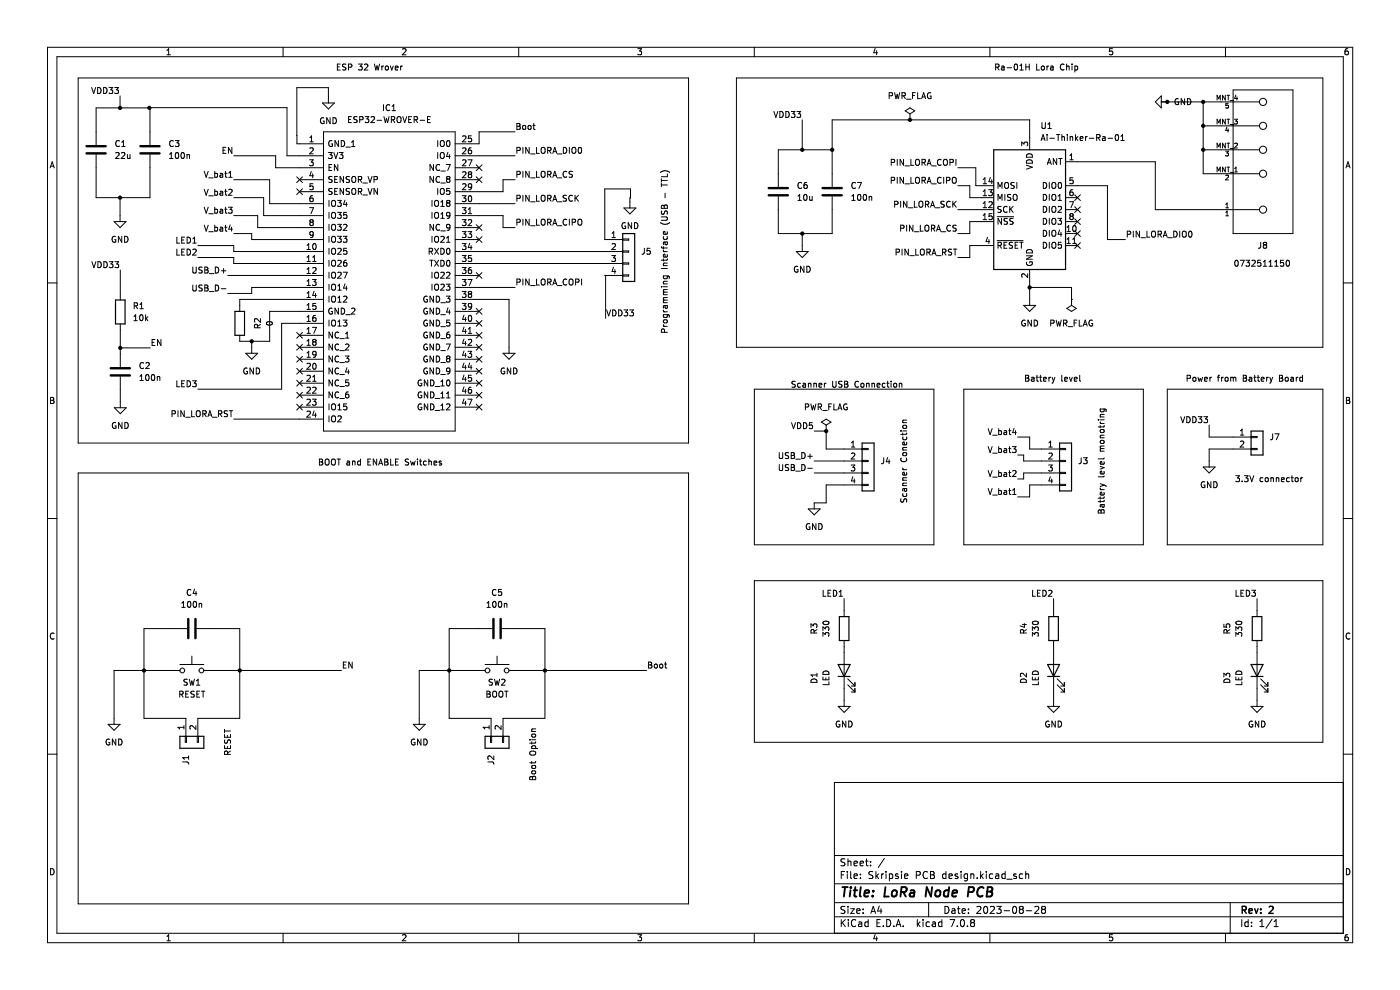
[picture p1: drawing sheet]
<svg xmlns="http://www.w3.org/2000/svg" width="297mm" height="210mm" viewBox="0 0 297 210" stroke-linecap="round" stroke-linejoin="round" font-family="sans-serif">
<g fill="none" stroke="#000" stroke-width=".21">
<path d="M10.1 10h276.8v189.9h-276.8zM12.1 12h272.8v185.9h-272.8zM16.6 16.5h129.5v77.5h-129.5zM19.4 18.6l.5 1.2 .4-1.2M20.7 18.6a.64 .64 0 0 1 .7 .6 .64 .64 0 0 1-.7 .6zM22 18.6a.64 .64 0 0 1 .7 .6 .64 .64 0 0 1-.7 .6zM23.1 18.6h.8l-.4 .4 .4 .2v.5l-.2 .1-.6-.1M24.3 18.6h.8l-.4 .4 .4 .2v.5l-.2 .1-.6-.1M35.4 11.6h.7M35.4 10.7l.4-.4v1.3M60 10v2M71.6 14.2h.4"/>
<path d="M72.2 13.6h-.6v1.3h.6M73.4 13.6l-.7 .1v.4l.6 .2 .1 .3-.3 .3-.4-.1M73.9 14.2h.6l.1-.5-.7-.1v1.3M76 13.6h.8l-.4 .5 .4 .1v.5l-.2 .2-.6-.2M77.3 13.7l.5-.1 .2 .3-.8 1h.8M79.4 13.6l.3 1.3 .3-1 .2 1 .3-1.3M81 14v.9M81.4 14l-.4 .2M81.8 14.1l.3-.1 .3 .2v.4l-.3 .3-.4-.3zM82.8 14l.3 .9 .3-.9M83.8 14.4l.6-.1v-.2l-.4-.1-.2 .2 .1 .6h.5M85 14v.9"/>
<path d="M85.3 14l-.3 .2M85.4 10.4l.5-.1 .2 .4-.8 .9h.8M110 10v2M135.3 10.3h.8l-.4 .5 .3 .1v.6l-.1 .1-.6-.1M156.2 16.5h124.4v57.2h-124.4zM160 10v2M185.6 10.3l-.3 .9h.8M186 10.8v.8M189.8 19.7l.3 1.2 .2-.9 .2 .9 .3-1.2M194.2 19.7h-.6v1.2M194.7 19.7v1.2h.6M197.4 19.7a.58 .58 0 0 0-.7 .6 .58 .58 0 0 0 .8 .5v-.4h-.2"/>
<path d="M210 10v2M211.2 14.2h.6l.1-.5-.7-.1v1.3M211.5 14.2l.4 .7M212.5 14.1h.4l.1 .8M213 14.3l-.6 .3 .2 .3 .4-.1M213.6 14.4h1M215.2 13.7l.2-.1a.68 .68 0 0 1 .5 .6 .68 .68 0 0 1-.5 .7l-.3-.5zM216.3 14.9h.8M216.3 13.9l.4-.3v1.3M217.6 13.6v1.3M217.6 14.2h.7M218.3 13.6v1.3"/>
<path d="M219.9 13.6v1.3h.6M220.9 14.1l.2-.1 .4 .1-.1 .7-.5-.1zM222.1 14v.9M222.4 14l-.3 .2M222.9 14.1h.4l.1 .8M223.4 14.3l-.6 .3 .2 .3 .4-.1M225.7 13.7a.56 .56 0 0 0-.8 .5 .56 .56 0 0 0 .8 .5M226.2 14.1h.5l.1 .8M226.2 13.6v1.3M227.4 13.6v.1M227.4 14v.9M228 14.1l.4-.1 .2 .2-.1 .6h-.5"/>
<path d="M228 14v1.3M236 10.3h-.6l-.1 .6h.6l.1 .6-.2 .1-.5-.1M259.9 10v2M261.6 19.1h12.7v30.4h-12.7zM285.9 10.3l-.4 .1-.2 .2v.8l.2 .2 .5-.1-.1-.6-.4-.1-.2 .3M10.6 35.6l.5-1.3 .4 1.3M10.8 35.2h.6M20.4 32.8v9.1h11.4v-9.1M20.4 30.8v-7.9h11.4v7.9M24.5 32.5l.5-.2 .3 .4-.8 .9h.8M25.3 29.9a.56 .56 0 0 0-.8 .5 .56 .56 0 0 0 .8 .6M25.5 20.3v2.6"/>
<path d="M25.8 32.5l.4-.2 .3 .4-.8 .9h.8M25.8 31.1h.7M25.8 30.2l.4-.4v1.3M27 32.8l.1 .8 .5-.1M27.6 32.8v.8M31.7 22.9l29.2-.1v10.2h7.7M36 33.6h.7M36 32.7l.3-.4v1.3M36.8 29.9a.56 .56 0 0 0-.8 .5 .56 .56 0 0 0 .8 .6M37.2 29.8h.8l-.5 .5 .4 .1v.6l-.2 .1-.5-.1M37.3 32.5l.2-.2a.68 .68 0 0 1 .4 .7 .68 .68 0 0 1-.4 .6l-.3-.5zM38.5 32.5l.2-.2a.68 .68 0 0 1 .4 .7 .68 .68 0 0 1-.4 .6l-.3-.5z"/>
<path d="M39.7 32.8v.8M39.7 32.9l.4-.1 .1 .8M43.3 36.3l.4 1.3 .5-1.3M44.3 37.7h1M45.6 36.8h.3l.3 .2-.2 .5h-.4M45.6 36.3v1.3M46.7 36.8h.5v.8M47.2 37.1l-.6 .2 .2 .3 .4-.1M47.3 31.9h.4M47.7 36.8h.5M47.9 36.3v1.1l.3 .2M47.9 31.3h-.6v1.2h.6"/>
<path d="M48.5 37.6h.7M48.5 36.7l.4-.4v1.3M49.2 31.3v1.2l-.7-1.2v1.2M49.6 33h8.9v2.6h10.1M49.6 38.1h7.6v5.1h11.4M62.9 37.5l1.3 1.2M63.5 38.1h5.1M64.2 37.5l-1.3 1.2M65.7 33.9h.7l-.4 .5 .4 .1v.5l-.2 .2-.5-.2M65.7 31.5l.5-.1 .2 .3-.7 .9h.7M65.7 29.2l.4-.4v1.3M65.7 30.1h.7"/>
<path d="M66 36.4l-.3 .9h.8M66.3 36.9v.8M66.4 39h-.6l-.1 .6 .6-.1 .1 .6-.2 .1-.5-.1M68.4 21.8h2.5l-1.2 1.3zM68.6 28h28v63.4h-28zM68.7 25a.58 .58 0 0 0-.7 .6 .58 .58 0 0 0 .8 .5v-.4h-.3M69.7 21.8v-3.2h-6.7v11.9h5.6M69.7 32.3h.8l-.5 .5 .4 .2v.5l-.2 .1-.5-.1M69.8 35.5h.4M70 25v1.2l-.7-1.2v1.2M70.4 34.9h-.6v1.3h.6M70.5 29.9a.58 .58 0 0 0-.8 .6 .58 .58 0 0 0 .8 .5v-.5h-.2"/>
<path d="M70.5 37.5h-.7v.4l.5 .3 .2 .3-.3 .2-.5-.1M70.6 25a.64 .64 0 0 1 .8 .6 .64 .64 0 0 1-.8 .6zM70.8 32.3l.4 1.3 .5-1.3M71 38h.4M71.6 37.4h-.6v1.3h.6M71.6 40h-.6v1.2h.6M71.7 34.9v1.3l-.8-1.3v1.3M71.8 29.8v1.3l-.7-1.3v1.3M72 32.3h.7l-.4 .5 .4 .2v.5l-.2 .1-.5-.1M72.4 29.8a.64 .64 0 0 1 .7 .6 .64 .64 0 0 1-.7 .7zM72.9 37.4v1.3l-.8-1.3v1.3M72.9 40v1.2l-.8-1.2v1.2"/>
<path d="M73.4 31.2h.9M73.9 25.3h.5M74.1 37.5h-.6v.4l.5 .3 .1 .3-.2 .2-.5-.1M74.5 24.7h-.6v1.3h.6M74.6 31.1h.7M74.6 30.2l.3-.4v1.3M74.7 37.6l.2-.2a.43 .43 0 0 1 .6 .4v.5a.42 .42 0 0 1-.5 .4 .42 .42 0 0 1-.4-.4zM75.8 24.8l-.7 .1v.3l.5 .3 .2 .3-.3 .2-.5-.1M76 38.1l.6-.1 .1-.5-.7-.1v1.3M76.3 25.4l.6-.1 .1-.4-.7-.2v1.3M76.3 38.1l.4 .6M77 38.8h.9"/>
<path d="M77.4 24.7h.8l-.4 .5 .4 .1v.6l-.2 .1-.6-.1M78.1 37.4l.4 1.3 .4-1.3M78.1 40l.4 1.2 .4-1.2M78.7 24.9l.5-.2 .2 .4-.7 .9h.7M79.3 38.1l.6-.1 .1-.5-.7-.1v1.3M80 25.5h1M80.1 40v1.2l-.8-1.2v1.2M81.3 22.2v1.3M81.4 24.7l.3 1.3 .3-.9 .2 .9 .3-1.3M82.7 22.3a.56 .56 0 0 0-.8 .5 .56 .56 0 0 0 .8 .5M83 25.4l.6-.1 .1-.4-.7-.2v1.3M83.2 23.5h.7"/>
<path d="M83.2 22.6l.3-.4v1.3M83.3 25.4l.4 .6M84.3 24.9l.2-.2a.43 .43 0 0 1 .6 .5v.4a.42 .42 0 0 1-.5 .4 .42 .42 0 0 1-.4-.4zM85.4 24.7l.5 1.3 .4-1.3M86.7 25.3h.4M87.3 24.7h-.6v1.3h.6M87.8 25.4l.7-.1v-.4l-.7-.2v1.3M88.1 25.4l.5 .6M89.1 25.5h1M90.7 25.3h.4M91.3 24.7h-.6v1.3h.6M91.9 34.9v1.3l-.7-1.3v1.3"/>
<path d="M91.9 37.4v1.3l-.7-1.3v1.3M92.8 29.8v1.3M92.8 32.3v1.3M92.8 40v1.2M93.3 35a.56 .56 0 0 0-.8 .5 .56 .56 0 0 0 .8 .5M93.3 37.5a.56 .56 0 0 0-.8 .6 .56 .56 0 0 0 .8 .5M93.5 30l.2-.2a.43 .43 0 0 1 .5 .4v.5a.42 .42 0 0 1-.4 .4 .42 .42 0 0 1-.4-.4zM93.5 32.5l.2-.2a.43 .43 0 0 1 .5 .5v.4a.42 .42 0 0 1-.4 .4 .42 .42 0 0 1-.4-.4zM93.5 36.3h1M93.5 38.8h1M94.7 34.9h.8l-.5 1.3M94.8 29.9l.2-.1a.68 .68 0 0 1 .5 .6 .68 .68 0 0 1-.5 .7l-.3-.5z"/>
<path d="M95 38l-.3-.3 .3-.3h.2l.2 .3-.2 .3M95 38l-.3 .2 .1 .4 .2 .1 .3-.1 .1-.1v-.3l-.2-.2M95 38h.2M95 32.3l-.3 .9h.8M95.3 32.8v.8M95.4 40h-.6l-.1 .6 .6-.1 .1 .6-.2 .1-.5-.1M96.6 33h12.6M96.6 38.1h5M96.6 35.6h5M98.1 39.1l.5-.1 .2 .3-.7 .9h.7M98.1 36.6l.5-.2 .2 .4-.7 .9h.7M98.1 28.9l.5-.1 .2 .4-.7 .9h.7"/>
<path d="M98.1 31.5l.5-.1 .2 .3-.7 .9h.7M98.1 34l.5-.1 .2 .4-.7 .9h.7M99.3 33.9h.8l-.5 1.3M99.6 37l-.3 .2 .1 .4 .2 .1 .3-.1 .2-.1v-.3l-.3-.2M99.6 37l-.3-.3 .3-.3h.2l.3 .3-.3 .3M99.6 37h.2M99.9 31.4h-.3l-.2 .3-.1 .7 .3 .2 .4-.1-.1-.6-.3-.1-.3 .3M100 28.8h-.6l-.1 .6h.6l.1 .6-.2 .1-.5-.1M100.1 39.5l-.3 .3-.3-.1-.1-.6 .4-.1 .3 .2-.1 .7-.2 .3h-.3M101 35l1.2 1.2M101 37.5l1.2 1.2M102.2 35l-1.2 1.2"/>
<path d="M102.2 37.5l-1.2 1.2M109.2 38.1h-2.5v2.6h-10.1M109.2 28h-7.6v2.5h-5M109.6 26.2h.5l.2 .2-.2 .4 .2 .1 .1 .3-.3 .2h-.5zM109.6 31.9h.7v-.5l-.7-.1v1.2M109.6 37l.7-.1v-.4l-.7-.2v1.3M109.6 26.8h.5M110.9 26.7l.2-.1 .4 .1-.1 .7-.5-.1zM110.9 31.3v1.2M110.9 36.3v1.3M112.1 26.7l.1-.1 .4 .1-.1 .7-.4-.1zM112.2 31.3v1.2l-.7-1.2v1.2"/>
<path d="M112.2 36.3v1.3l-.7-1.3v1.3M112.5 37.7h1M112.5 32.6h1M113 26.6h.5M113.2 26.2v1.1l.3 .1M113.8 31.3v1.2h.6M113.8 36.3v1.3h.6M114.8 31.4l.3-.1a.43 .43 0 0 1 .5 .4v.4a.42 .42 0 0 1-.4 .4 .42 .42 0 0 1-.4-.4zM114.8 36.5l.3-.2a.43 .43 0 0 1 .5 .5v.4a.42 .42 0 0 1-.4 .4 .42 .42 0 0 1-.4-.4zM116.2 31.9h.6v-.5l-.6-.1v1.2M116.2 37l.6-.1v-.4l-.6-.2v1.3M116.5 37l.4 .6"/>
<path d="M116.5 31.9l.4 .6M117.3 37.6l.4-1.3 .4 1.3M117.3 32.5l.4-1.2 .4 1.2M117.4 37.2h.6M117.4 32.2h.6M118.2 37.7h1M118.2 32.6h1M119.5 31.3a.64 .64 0 0 1 .7 .6 .64 .64 0 0 1-.7 .6zM120.2 36.5a.56 .56 0 0 0-.8 .5 .56 .56 0 0 0 .8 .5M120.8 31.3v1.2M121.4 31.4l.2-.1a.43 .43 0 0 1 .6 .4v.4a.42 .42 0 0 1-.5 .4 .42 .42 0 0 1-.4-.4zM121.4 36.4l-.6 .1v.3l.5 .3 .1 .3-.2 .2-.5-.1"/>
<path d="M122.8 31.4l.1-.1a.68 .68 0 0 1 .5 .6 .68 .68 0 0 1-.5 .6l-.3-.5zM140.1 36.6a1.46 1.46 0 0 1 1.9 0M140.3 38.3h1.3M140.3 37.9v.7M140.3 38.9v.7M140.3 39.2h1.3M141.6 36.9v.6h-1.3M164.1 23.6l.5 1.3 .4-1.3M165.4 23.6a.64 .64 0 0 1 .8 .7 .64 .64 0 0 1-.8 .6zM166.7 23.6a.64 .64 0 0 1 .7 .7 .64 .64 0 0 1-.7 .6zM167.8 23.6h.8l-.4 .5 .4 .1v.6l-.2 .1-.6-.1M169 23.6h.8l-.4 .5 .4 .1v.6l-.2 .1-.6-.1"/>
<path d="M170 38.8a.56 .56 0 0 0-.8 .5 .56 .56 0 0 0 .8 .5M170.2 25.4v6.4M171.1 38.7l-.3 .1-.2 .2-.1 .7 .3 .3 .4-.2-.1-.6h-.3l-.3 .2M176.5 31.8h-11.4v7.8M181.5 38.8a.56 .56 0 0 0-.8 .5 .56 .56 0 0 0 .8 .5M181.9 38.7h.8l-.5 1.3M188.6 20.3h.6l.1-.5-.7-.1v1.2M189.1 38.3l.6-.1v-.5l-.6-.1v1.3M189.1 34.5l.6-.1v-.5l-.6-.1v1.3M190.3 33.8v1.3M190.3 37.6v1.3M191.3 20.3h.6l.1-.5-.7-.1v1.2"/>
<path d="M191.6 20.3l.5 .6M191.7 33.8v1.3l-.8-1.3v1.3M191.7 37.6v1.3l-.8-1.3v1.3M192 35.2h.9M192 39h.9M192 23.5l1-.6 1 .6-1 .7zM192.3 21h1M193 25.4h.1M193 24.2v1.2M193.2 33.8v1.3h.6M193.2 37.6v1.3h.6M193.6 20.3h.4"/>
<path d="M194.3 37.8l.2-.2a.43 .43 0 0 1 .5 .4v.4a.42 .42 0 0 1-.4 .5 .42 .42 0 0 1-.4-.5zM194.3 34l.2-.2a.43 .43 0 0 1 .5 .4v.4a.42 .42 0 0 1-.4 .5 .42 .42 0 0 1-.4-.5zM195.5 20.9l.4-1.2 .4 1.2M195.6 34.5l.6-.1v-.5l-.6-.1v1.3M195.6 38.3l.6-.1v-.5l-.6-.1v1.3M195.6 20.6h.6M195.9 34.5l.4 .6M195.9 38.3l.4 .6M196.7 35.1l.4-1.3 .4 1.3M196.7 38.9l.4-1.3 .4 1.3M196.8 34.7h.6M196.8 38.5h.6"/>
<path d="M197.6 35.2h1M197.6 39h1M199.6 37.7a.56 .56 0 0 0-.8 .5 .56 .56 0 0 0 .8 .6M199.6 33.9a.56 .56 0 0 0-.8 .5 .56 .56 0 0 0 .8 .5M200.2 34l.2-.2a.43 .43 0 0 1 .6 .4v.4a.42 .42 0 0 1-.5 .5 .42 .42 0 0 1-.4-.5zM200.2 37.6v1.3M200.8 38.3l.6-.1v-.5l-.6-.1v1.3M201.5 34.5l.6-.1 .1-.5-.7-.1v1.3M202 37.8l.3-.2a.43 .43 0 0 1 .5 .4v.4a.42 .42 0 0 1-.4 .5 .42 .42 0 0 1-.4-.5zM202.8 33.8v1.3M203.2 39.4h2.5v2.5h5.1M203.2 35.6h3.8v3.8h3.8"/>
<path d="M208.6 39h.7M208.6 38.1l.3-.4v1.3M210.1 37.6l-.3 .9h.8M210.4 38.1v.9M211.7 40v-1.3l.4 .9 .4-.9v1.3M213.2 38.9l.2-.2a.43 .43 0 0 1 .5 .4v.4a.42 .42 0 0 1-.4 .5 .42 .42 0 0 1-.4-.5zM215.1 38.8h-.6v.4l.5 .2 .1 .3-.2 .3-.5-.1M215.7 38.7v1.3M216.7 30.9v-.8l.5 .5 .1-.4h.6l.1 .2-.1 .5M217.7 35l1.3 .5-1.3 .4M217.8 32.9a.68 .68 0 0 1 .8-.2 .68 .68 0 0 1 .4 .6h-1.3zM217.8 34.1a.68 .68 0 0 1 .8-.2 .68 .68 0 0 1 .4 .7h-1.3z"/>
<path d="M218.4 31.8v-6.4h-41.9v14.2M220.8 29.8l.5-1.3 .4 1.3M221 29.4h.6M221 26v1l.3 .3 .3-.1 .1-.2v-1M221.3 38.7a.64 .64 0 0 1 .7 .6 .64 .64 0 0 1-.7 .7zM222.1 28.5v.2M222.1 29v.8M222.2 34.9l.4-1.3 .4 1.3M222.3 34.5h.6M222.3 27.3h.7M222.3 26.4l.3-.4v1.3M222.6 38.7v1.3"/>
<path d="M222.7 29.3h1M223.2 38.9l.2-.2a.43 .43 0 0 1 .6 .4v.4a.42 .42 0 0 1-.5 .5 .42 .42 0 0 1-.4-.5zM224.1 28.5h.7M224.1 33.6v1.3l-.7-1.3v1.3M224.5 28.5v1.3M224.6 38.8l.2-.1a.68 .68 0 0 1 .4 .6 .68 .68 0 0 1-.4 .7l-.3-.5zM224.6 33.6h.7M224.9 33.6v1.3M225.2 29.1l.5-.1 .1 .8M225.2 28.5v1.3M226 39.4h8.9v11.4h3.8M226 34.3h19.1v10.2h22.1"/>
<path d="M226.4 28.5v.2M226.4 29v.8M226.9 33l.4-.4v1.3M226.9 33.9h.8M227 29.1l.5-.1v.8M227 29v.8M227.6 37.7h-.6l-.1 .6 .6-.1 .1 .6-.2 .2-.5-.2M228.1 28.5v1.3M228.3 29.3l.3 .5M228.6 29l-.5 .4M229.1 29.4l.6-.1v-.3h-.4l-.2 .1 .1 .6h.5M230.3 29v.8"/>
<path d="M230.6 29l-.3 .2M231 29.3h1M232.6 29.2l.6-.1 .1-.4-.7-.2v1.3M232.9 29.2l.4 .6M233.9 29h.5v.8M234.4 29.3l-.6 .2 .2 .3 .4-.1M235 29.3h1M236.7 28.7l.2-.2a.68 .68 0 0 1 .4 .7 .68 .68 0 0 1-.4 .6l-.3-.5zM237.8 29.8h.7M237.8 28.9l.3-.4v1.3M245.1 21.6l1.2-1.3v2.6zM246.3 21.6h20.9"/>
<path d="M250 21a.58 .58 0 0 0-.8 .6 .58 .58 0 0 0 .8 .5v-.5M251.3 20.9v1.3l-.7-1.3v1.3M251.9 20.9a.64 .64 0 0 1 .7 .7 .64 .64 0 0 1-.7 .6zM255.2 31.8h12M255.2 21.6v15.2h12M255.2 26.7h12M258.2 21.2v-1l.3 .7 .3-.7v1M258.2 26.3v-1l.3 .7 .3-.7v1M258.2 31.4v-1l.3 .7 .3-.7v1M258.2 36.5v-1.1l.3 .8 .3-.8v1.1M259.9 20.2v1l-.6-1v1M259.9 25.3v1l-.6-1v1"/>
<path d="M259.9 30.4v1l-.6-1v1M259.9 35.4v1.1l-.6-1.1v1.1M260 32.1h.6l-.3 .4h.2v.5h-.5M260 37.2l.4-.1 .2 .3-.6 .8h.6M260.3 35.4h.5M260.3 30.4h.5M260.3 25.3h.5M260.3 26.9l-.3 .8h.6M260.3 20.2h.5M260.5 27.3v.7M260.5 21.9h-.4l-.1 .5 .5-.1v.5h-.5M260.5 20.2v1"/>
<path d="M260.5 25.3v1M260.5 30.4v1M260.5 35.4v1.1M260.9 36.6h.8M260.9 31.5h.8M260.9 26.4h.8M260.9 21.3h.8M261.8 25.3h.7l-.4 .4 .3 .1v.4h-.6M261.9 35.7l.3-.3v1.1M261.9 36.5h.6M261.9 30.5l.4-.1 .2 .3-.7 .7h.7M262.1 20.2l-.2 .7h.6"/>
<path d="M262.4 20.6v.6M285.5 35.6l.4-1.3 .5 1.3M285.6 35.2h.6M19.5 55.5l.4 1.3 .4-1.3M20.8 55.5a.64 .64 0 0 1 .7 .6 .64 .64 0 0 1-.7 .7zM22 55.5a.64 .64 0 0 1 .8 .6 .64 .64 0 0 1-.8 .7zM23.2 55.5h.8l-.5 .5 .4 .1v.6l-.2 .1-.5-.1M24.2 47h2.5l-1.2 1.3zM24.4 55.5h.8l-.4 .5 .3 .1v.6l-.2 .1-.5-.1M24.5 50.2a.58 .58 0 0 0-.7 .6 .58 .58 0 0 0 .8 .5v-.5h-.3M25.5 41.9v5.1M25.5 57.3v6.3"/>
<path d="M25.8 50.1v1.3l-.7-1.3v1.3M26.4 50.1a.64 .64 0 0 1 .8 .7 .64 .64 0 0 1-.8 .6zM37.5 50.3v1.3h.6M37.5 52.8v1.3h.6M38.5 50.9h.5M38.5 53.4h.5M39.1 50.3h-.6v1.3h.6M39.1 52.8h-.6v1.3h.6M39.7 50.3a.64 .64 0 0 1 .7 .6 .64 .64 0 0 1-.7 .7zM39.7 52.8a.64 .64 0 0 1 .7 .7 .64 .64 0 0 1-.7 .6zM40.9 56.6v1.1l.2 .2h.4l.1-.2v-1.1M40.9 53l.5-.2 .2 .4-.8 .9h.8"/>
<path d="M40.9 51.6h.7M40.9 50.7l.4-.4v1.3M42 52.1h7.6v1.2h19M42 54.6h7.6v1.3h19M42.9 56.7l-.7 .1v.3l.6 .3 .1 .3-.2 .2h-.5M43.3 47.8l.4 1.2 .5-1.2M43.3 44l.4 1.2 .5-1.2M43.3 40.1l.4 1.3 .5-1.3M43.4 56.6h.5l.2 .3-.2 .3 .2 .2 .1 .3-.3 .2h-.5zM43.4 57.2h.5M44.3 49.1h1M44.3 45.3h1"/>
<path d="M44.3 41.5h1M44.4 58h1M45.6 40.6h.3l.3 .2-.2 .6h-.4M45.6 40.1v1.3M45.6 44v1.2M45.6 47.8v1.2M45.6 48.2h.3l.3 .2-.2 .6h-.4M45.6 44.4h.3l.3 .2-.2 .6h-.4M45.7 56.6a.64 .64 0 0 1 .7 .7 .64 .64 0 0 1-.7 .6zM46.7 48.2h.5v.8M46.7 40.6h.5v.8M46.7 44.4h.5v.8"/>
<path d="M46.9 57.4h1M47.2 40.9l-.6 .2 .2 .3h.4M47.2 48.5l-.6 .2 .2 .3h.4M47.2 44.7l-.6 .2 .2 .3h.4M47.4 56.9v1M47.7 48.2h.5M47.7 44.4h.5M47.7 40.6h.5M47.9 40.1v1.1l.3 .2M47.9 47.8v1l.3 .2M47.9 44v1l.3 .2M48.3 58.4h20.3"/>
<path d="M48.5 44h.7l-.4 .4 .4 .2v.5l-.2 .1-.5-.1M48.5 40.3l.5-.2 .2 .4-.7 .9h.7M48.8 47.7l-.3 .9h.8M49.1 48.2v.8M49.6 41.9h6.3v3.8h12.7M49.6 45.7h5.1v2.6h13.9M49.6 49.5h3.8v1.3h15.2M62.9 40l1.3 1.3M63.5 40.7h5.1M64.2 40l-1.3 1.3M65.1 59.6l.4-.3v1.2M65.1 58h.7"/>
<path d="M65.1 52.9h.7M65.1 55.5h.7M65.1 52l.4-.3v1.2M65.1 54.6l.4-.4v1.3M65.1 57.1l.4-.4v1.3M65.7 44h.8l-.5 1.3M66 47.1l-.3 .3 .1 .3 .2 .2 .3-.1 .1-.2v-.2l-.2-.3M66 47.1h.2M66 47.1l-.3-.2 .3-.3h.2l.2 .2-.2 .3M66.3 59.3h.8l-.5 .5 .4 .1v.5l-.2 .1-.5-.1M66.3 41.5l-.3 .1-.2 .2-.1 .7 .3 .3 .4-.1-.1-.6-.3-.1-.3 .2M66.3 56.9l.5-.2 .3 .4-.8 .9h.8"/>
<path d="M66.3 55.5h.8M66.3 54.6l.4-.4v1.3M66.4 51.8l.2-.1a.68 .68 0 0 1 .5 .6 .68 .68 0 0 1-.5 .6l-.3-.5zM66.4 49.7l-.2 .2-.4-.1v-.6l.4-.1 .2 .3v.7l-.2 .2-.4 .1M69.8 42.5v1.3M69.8 45v1.3M69.8 47.6v1.3M69.8 50.1v1.3M69.8 52.7v1.2M69.8 55.2v1.3M69.8 57.7v1.3M70.4 45.2l.2-.2a.43 .43 0 0 1 .6 .5v.4a.42 .42 0 0 1-.4 .4 .42 .42 0 0 1-.5-.4z"/>
<path d="M70.4 42.7l.2-.2a.43 .43 0 0 1 .6 .4v.4a.42 .42 0 0 1-.4 .5 .42 .42 0 0 1-.5-.5zM70.4 47.8l.2-.2a.43 .43 0 0 1 .6 .4v.4a.42 .42 0 0 1-.4 .5 .42 .42 0 0 1-.5-.5zM70.4 50.3l.2-.2a.43 .43 0 0 1 .6 .4v.5a.42 .42 0 0 1-.4 .4 .42 .42 0 0 1-.5-.4zM70.4 52.8l.2-.1a.43 .43 0 0 1 .6 .4v.4a.42 .42 0 0 1-.4 .4 .42 .42 0 0 1-.5-.4zM70.4 55.4l.2-.2a.43 .43 0 0 1 .6 .4v.4a.42 .42 0 0 1-.4 .5 .42 .42 0 0 1-.5-.5zM70.4 57.9l.2-.2a.43 .43 0 0 1 .6 .5v.4a.42 .42 0 0 1-.4 .4 .42 .42 0 0 1-.5-.4zM70.5 40l-.7 .1v.3l.5 .3 .2 .3-.3 .2h-.5M71 40.6h.4M71.6 47.6h.8l-.4 .5 .3 .1v.5l-.2 .2-.5-.2M71.6 45h.8l-.4 .5 .3 .1v.6l-.2 .1-.5-.1M71.6 42.5h.8l-.4 .5 .3 .1v.6l-.2 .1-.5-.1M71.6 50.1h.8l-.4 .5 .3 .1v.6l-.2 .1-.5-.1"/>
<path d="M71.7 52.8l.4-.1 .3 .3-.8 .9h.8M71.7 55.3l.4-.1 .3 .4-.8 .9h.8M71.7 57.9l.4-.2 .3 .4-.8 .9h.8M72.8 50.1h.8l-.4 .5 .3 .1v.6l-.1 .1-.6-.1M72.8 57.7h.9l-.6 1.3M72.9 47.7l.5-.1 .2 .3-.8 1h.8M73.2 42.4l-.3 .9h.8M73.5 55.2l-.4 .1-.2 .2v.7l.2 .3 .4-.2v-.6h-.4l-.2 .2M73.5 42.9v.9M73.5 52.7h-.6v.6l.6-.1v.6l-.1 .1-.5-.1M73.5 45h-.6v.6h.6v.6l-.1 .1-.5-.1M74.1 40l-.6 .1v.3l.5 .3 .1 .3-.2 .2h-.5"/>
<path d="M74.7 40.1l.2-.1a.43 .43 0 0 1 .6 .4v.4a.42 .42 0 0 1-.5 .5 .42 .42 0 0 1-.4-.5zM76 40.6h.6l.1-.5-.7-.1v1.2M76.3 40.6l.4 .6M77 41.4h.9M91 53.3h.6l.1-.5-.7-.1v1.2M91.2 55.2h.7M91.3 53.3l.5 .6M91.5 55.2v1.3M91.6 42.5v1.3M91.6 45v1.3M91.6 50.1v1.3M91.6 57.7v1.3"/>
<path d="M91.9 47.6v1.3l-.7-1.3v1.3M92.2 52.7l.8 1.2M92.2 55.2l.8 1.3M92.2 57.9l.3-.2a.43 .43 0 0 1 .5 .5v.4a.42 .42 0 0 1-.4 .4 .42 .42 0 0 1-.4-.4zM92.2 42.7l.3-.2a.43 .43 0 0 1 .5 .4v.4a.42 .42 0 0 1-.4 .5 .42 .42 0 0 1-.4-.5zM92.2 50.3l.3-.2a.43 .43 0 0 1 .5 .4v.5a.42 .42 0 0 1-.4 .4 .42 .42 0 0 1-.4-.4zM92.2 45.2l.3-.2a.43 .43 0 0 1 .5 .5v.4a.42 .42 0 0 1-.4 .4 .42 .42 0 0 1-.4-.4zM93 52.7l-.8 1.2M93 55.2l-.8 1.3M93.3 47.7a.56 .56 0 0 0-.8 .5 .56 .56 0 0 0 .8 .5M93.5 40.1l.2-.1a.43 .43 0 0 1 .5 .4v.4a.42 .42 0 0 1-.4 .5 .42 .42 0 0 1-.4-.5zM93.5 52.7a.64 .64 0 0 1 .7 .6 .64 .64 0 0 1-.7 .6z"/>
<path d="M93.5 55.2a.64 .64 0 0 1 .7 .6 .64 .64 0 0 1-.7 .7zM93.5 57.9l.5-.2 .2 .4-.7 .9h.7M93.5 50.2l.5-.1 .2 .4-.7 .9h.7M93.5 42.9l.4-.4v1.3M93.5 45.4l.4-.4v1.3M93.5 43.8h.7M93.5 46.3h.7M93.5 49h1M94.7 57.9l.5-.2 .2 .4-.7 .9h.7M94.7 51.4h.7M94.7 50.5l.4-.4v1.3M94.8 55.3l.2-.1a.68 .68 0 0 1 .5 .6 .68 .68 0 0 1-.5 .7l-.3-.5z"/>
<path d="M94.8 52.8l.2-.1a.68 .68 0 0 1 .5 .6 .68 .68 0 0 1-.5 .6l-.3-.5zM95 43l-.3 .3 .1 .4 .2 .1 .3-.1 .1-.2v-.2l-.2-.3M95 43l-.3-.2 .3-.3h.2l.2 .2-.2 .3M95 43h.2M95.4 45.6l-.2 .2h-.4v-.6l.4-.2 .2 .3v.7l-.2 .3h-.4M95.4 48.1l-.2 .3-.4-.1v-.6l.4-.1 .2 .2v.7l-.2 .3-.4 .1M96.6 45.7h10.1v2.6h2.5M96.6 43.2h12.6M96.6 53.3h35.5M96.6 55.9h35.5M96.6 58.4h5M96.6 48.3h5"/>
<path d="M96.6 50.8h5M98.1 41.5h.7l-.4 .5 .4 .1v.6l-.2 .1-.5-.1M98.1 46.6h.7l-.4 .5 .4 .1v.5l-.2 .2-.5-.2M98.1 44h.7l-.4 .5 .4 .2v.5l-.2 .1-.5-.1M98.1 59.3h.7l-.4 .5 .4 .1v.5l-.2 .1-.5-.1M98.1 56.7h.7l-.4 .5 .4 .1v.6l-.2 .1-.5-.1M98.1 49.1h.7l-.4 .5 .4 .1v.6l-.2 .1-.5-.1M98.1 51.7h.7l-.4 .4 .4 .2v.5l-.2 .1-.5-.1M98.1 54.2h.7l-.4 .5 .4 .1v.5l-.2 .2-.5-.2M99.3 49.1h.8l-.5 .5 .4 .1v.6l-.2 .1-.5-.1M99.3 59.3h.8l-.5 1.2M99.3 45.3h.8"/>
<path d="M99.3 46.7l.5-.1 .3 .3-.8 1h.8M99.3 44.4l.4-.4v1.3M99.5 41.6l.1-.1a.68 .68 0 0 1 .5 .6 .68 .68 0 0 1-.5 .7l-.3-.5zM99.6 51.6l-.3 .9h.8M99.9 56.7l-.3 .1-.2 .2-.1 .8 .3 .2 .4-.1-.1-.6-.3-.1-.3 .3M99.9 52.1v.8M100 54.2h-.6l-.1 .6 .6-.1 .1 .6-.2 .2-.5-.2M101 57.8l1.2 1.2M101 50.2l1.2 1.2M101 47.7l1.2 1.2M102.2 47.7l-1.2 1.2M102.2 57.8l-1.2 1.2"/>
<path d="M102.2 50.2l-1.2 1.2M109.6 42.1l.7-.1v-.5l-.7-.1v1.3M109.6 47.2l.7-.1v-.5l-.7-.1v1.3M109.6 59.8h.7v-.5l-.7-.1v1.3M110.9 41.4v1.3M110.9 46.5v1.3M110.9 59.2v1.3M112.2 41.4v1.3l-.7-1.3v1.3M112.2 46.5v1.3l-.7-1.3v1.3M112.2 59.2v1.3l-.7-1.3v1.3M112.5 42.8h1M112.5 47.9h1"/>
<path d="M113.8 41.4v1.3h.6M113.8 46.5v1.3h.6M113.8 59.2v1.3h.6M114.8 41.6l.3-.2a.43 .43 0 0 1 .5 .4v.5a.42 .42 0 0 1-.4 .4 .42 .42 0 0 1-.4-.4zM114.8 46.7l.3-.2a.43 .43 0 0 1 .5 .4v.4a.42 .42 0 0 1-.4 .5 .42 .42 0 0 1-.4-.5zM114.8 59.4l.3-.2a.43 .43 0 0 1 .5 .4v.4a.42 .42 0 0 1-.4 .5 .42 .42 0 0 1-.4-.5zM116.2 42.1l.6-.1v-.5l-.6-.1v1.3M116.2 47.2l.6-.1v-.5l-.6-.1v1.3M116.2 59.8h.6v-.5l-.6-.1v1.3M116.5 42.1l.4 .6M116.5 59.8l.4 .7M116.5 47.2l.4 .6"/>
<path d="M117.3 42.7l.4-1.3 .4 1.3M117.3 47.8l.4-1.3 .4 1.3M117.4 42.3h.6M117.4 47.4h.6M118.2 42.8h1M118.2 47.9h1M120.2 41.5h-.7v.4l.5 .2 .2 .3-.3 .3-.5-.1M120.2 46.6a.56 .56 0 0 0-.8 .5 .56 .56 0 0 0 .8 .5M120.2 59.3a.56 .56 0 0 0-.8 .5 .56 .56 0 0 0 .8 .5M120.8 59.4l.2-.2a.43 .43 0 0 1 .6 .4v.4a.42 .42 0 0 1-.5 .5 .42 .42 0 0 1-.4-.5zM120.8 46.5v1.3M121.4 47.2l.6-.1v-.5l-.6-.1v1.3"/>
<path d="M121.4 41.5a.56 .56 0 0 0-.8 .5 .56 .56 0 0 0 .8 .6M122 41.4v1.3M122.1 59.8h.6l.1-.5-.7-.1v1.3M122.2 42l.5 .7M122.6 46.7l.3-.2a.43 .43 0 0 1 .5 .4v.4a.42 .42 0 0 1-.4 .5 .42 .42 0 0 1-.4-.5zM122.7 41.4l-.7 .7M123.4 59.2v1.3M128.3 58.4h3.8M128.5 58.4v9.1M129.8 54.2h.8l-.5 .5 .4 .1v.5l-.2 .2-.5-.2M129.8 50.4h.8M129.8 49.5l.4-.4v1.3"/>
<path d="M129.8 51.8l.5-.1 .3 .3-.8 .9h.8M130.1 56.7l-.3 .9h.8M130.4 57.2v.8M132.1 55.8h1.3v.2h-1.3zM132.1 53.2h1.3v.3h-1.3zM132.1 50.7h1.3v.2h-1.3zM132.1 58.3h1.3v.3h-1.3zM132.3 44.1h2.6l-1.3 1.3zM132.6 47.3a.58 .58 0 0 0-.7 .6 .58 .58 0 0 0 .8 .5v-.4h-.2M133.6 44.1l.1-4h-5.4v10.7h3.8M134 47.2v1.3l-.7-1.3v1.3M134.6 47.2a.64 .64 0 0 1 .7 .7 .64 .64 0 0 1-.7 .6z"/>
<path d="M136.7 52.7l-.1 1-.4 .2M137.9 52.7h-.6l-.1 .6 .6-.1 .1 .6-.2 .1-.5-.1M140.1 47.2a1.46 1.46 0 0 0 1.9 0M140.3 46h1l.3 .2-.1 .4-.2 .1h-1M140.3 52.3l.2 .3h1.1M140.3 56.9h1.3M140.3 44.7l.1 .7h.4l.2-.5 .3-.2 .3 .3-.1 .5M140.3 43.6l.4-.1 .2 .3 .1-.3h.3l.3 .2v.5h-1.3zM140.7 52.3v.5M140.7 53l.3 .4M140.7 54.9v.5M140.7 58.5h1l.3 .3-.1 .3"/>
<path d="M140.7 56.3h.9M140.7 53.4h.9M140.8 50.2l-.1 .3 .3 .3 .5-.1v-.5M140.8 58.5l-.1 .4 .3 .2 .5-.1v-.5M140.9 43.8v.4M141 51.3l.3 .6 .3-.2-.1-.4M141.1 41v1M141.5 54l.1 .3-.2 .2h-.6v-.5l.2-.1 .1 .6M141.5 49.1l.1 .4-.2 .2-.6-.1v-.5h.2l.1 .6M141.6 51.3l-.8 .1v.5M141.6 55.8l-.8 .1v.4M141.6 59.7h-.8v.5"/>
<path d="M141.6 54.9l-.2 .3h-1.1M165.1 41.7v7.8h11.4v-7.8M168.9 53.3h2.5l-1.2 1.3zM169.2 56.5a.58 .58 0 0 0-.7 .6 .58 .58 0 0 0 .8 .5v-.4h-.3M169.3 42.5h.7M169.3 41.6l.3-.4v1.3M170.2 49.5v3.8M170.5 56.5v1.2l-.7-1.2v1.2M170.6 41.4l.2-.2a.68 .68 0 0 1 .4 .7 .68 .68 0 0 1-.4 .6l-.3-.5zM171.1 56.5a.64 .64 0 0 1 .8 .6 .64 .64 0 0 1-.8 .6zM171.7 41.7l.1 .7h.5M172.3 41.7v.8"/>
<path d="M180.7 42.5h.7M180.7 41.6l.3-.4v1.3M182 41.4l.2-.2a.68 .68 0 0 1 .4 .7 .68 .68 0 0 1-.4 .6l-.3-.5zM183.2 41.4l.2-.2a.68 .68 0 0 1 .4 .7 .68 .68 0 0 1-.4 .6l-.3-.5zM184.4 41.7v.8M184.4 41.8l.5-.1v.8M189.8 43.3h.6v-.5l-.6-.1v1.3M190.1 53.5l.6-.1v-.4l-.6-.2v1.3M191 48.4h.7v-.5l-.7-.1v1.2M191 42.7v1.3M191.4 52.8v1.3M192.3 47.8v1.2"/>
<path d="M192.4 42.7v1.3l-.7-1.3v1.3M192.7 52.8v1.3l-.7-1.3v1.3M192.7 44.1h.9M193 54.2h.9M193.6 47.8v1.2l-.7-1.2v1.2M193.9 42.7v1.3h.7M193.9 49.1h1M194.3 52.8v1.3h.6M195 42.9l.2-.2a.43 .43 0 0 1 .6 .4v.4a.42 .42 0 0 1-.5 .5 .42 .42 0 0 1-.4-.5zM195.2 47.8v1.2h.6M195.4 52.9l.1-.1a.43 .43 0 0 1 .6 .5v.4a.42 .42 0 0 1-.5 .4 .42 .42 0 0 1-.4-.4zM196.2 47.9l.3-.1a.43 .43 0 0 1 .5 .4v.4a.42 .42 0 0 1-.4 .4 .42 .42 0 0 1-.4-.4z"/>
<path d="M196.3 43.3h.6l.1-.5-.7-.1v1.3M196.6 53.5l.6-.1 .1-.4-.7-.2v1.3M196.6 43.3l.4 .7M196.9 53.5l.4 .6M197.4 44l.4-1.3 .4 1.3M197.5 43.6h.6M197.6 48.4h.6v-.5l-.6-.1v1.2M197.7 54.1l.4-1.3 .4 1.3M197.8 53.7h.6M197.9 48.4l.4 .6M198.4 44.1h.9M198.7 49l.4-1.2 .4 1.2"/>
<path d="M198.7 54.2h.9M198.8 48.7h.6M199.6 49.1h1M199.9 53.5l.6-.1 .1-.4-.7-.2v1.3M200.2 53.5l.5 .6M200.3 42.7l-.7 .1v.4l.6 .2 .1 .3-.2 .3-.5-.1M201.6 42.8a.56 .56 0 0 0-.8 .5 .56 .56 0 0 0 .8 .5M201.6 47.9a.56 .56 0 0 0-.8 .5 .56 .56 0 0 0 .8 .5M201.9 52.9l-.7 .1v.3l.5 .3 .2 .3-.3 .2-.5-.1M202.1 42.7v1.3M202.2 52.8h.8M202.3 43.2l.5 .8"/>
<path d="M202.6 52.8v1.3M202.8 42.7l-.7 .7M202.8 47.8l-.6 .1v.3l.5 .3 .1 .3-.2 .2h-.5M203.2 44.5h7.6M208.6 41.5h.7M208.6 43.1l.3-.3v1.2M208.6 44h.7M208.6 45.7l.3-.4v1.3M208.6 46.6h.7M208.6 40.6l.3-.4v1.3M209.5 50.3l-.3 .9h.7M209.7 40.2h.8l-.4 .5 .3 .1v.6l-.2 .1-.5-.1"/>
<path d="M209.8 42.9l.4-.1 .3 .3-.8 .9h.8M209.8 50.8v.9M210.4 45.3h-.6v.6h.6v.6l-.2 .1-.4-.1M210.8 47h-5.1v2.5h-2.5M210.8 52.1h-5.1v2.5h-2.5M211.5 46h3.5M211.5 51h5.5M211.7 52.1l.6-.1 .1-.5-.7-.1v1.3M211.7 42.5v-1.3l.4 .9 .4-.9v1.3M212 52.1l.4 .6M212.4 43.8l-.7 .1v.4l.5 .2 .2 .3-.3 .2h-.5M212.4 46.3v1.3l-.7-1.3v1.3"/>
<path d="M213 52h.4M213.2 41.2v1.3M213.6 51.4h-.6v1.3h.6M213.6 43.9a.56 .56 0 0 0-.8 .5 .56 .56 0 0 0 .8 .5M213.7 46.4h-.7v.4l.6 .2 .1 .3-.2 .3-.5-.1M214.2 43.8v1.2M214.4 44.3l.5 .7M214.4 41.3l-.6 .1v.3l.5 .3 .1 .3-.2 .2-.5-.1M214.8 51.4l-.7 .1v.4l.6 .2 .1 .3-.3 .3-.4-.1M214.9 43.8l-.7 .7M214.9 46.4h-.7v.4l.6 .2 .1 .3-.2 .3-.5-.1M215 41.4l.2-.2a.43 .43 0 0 1 .6 .5v.4a.42 .42 0 0 1-.5 .4 .42 .42 0 0 1-.4-.4z"/>
<path d="M215.3 52h.5M215.9 51.4h-.6v1.3h.6M216.3 51.4h.7M216.7 51.4v1.3M217.7 54.3h1.3l-1.3 .7h1.3M217.8 55.6a.58 .58 0 0 0 .6 .7 .58 .58 0 0 0 .5-.8h-.5v.3M217.8 53.2a.68 .68 0 0 1 .8-.2 .68 .68 0 0 1 .4 .6h-1.3zM218 58.1v.7l-.9-.7-.4 .2 .1 .5M218.4 57.2v7.6M221.3 46.3a.64 .64 0 0 1 .7 .6 .64 .64 0 0 1-.7 .7zM221.3 51.4a.64 .64 0 0 1 .7 .6 .64 .64 0 0 1-.7 .7zM221.3 41.2a.64 .64 0 0 1 .7 .7 .64 .64 0 0 1-.7 .6z"/>
<path d="M221.3 43.8a.64 .64 0 0 1 .7 .6 .64 .64 0 0 1-.7 .6zM221.3 48.9a.64 .64 0 0 1 .7 .6 .64 .64 0 0 1-.7 .6zM222.6 41.2v1.3M222.6 43.8v1.2M222.6 46.3v1.3M222.6 48.9v1.2M222.6 51.4v1.3M223.2 49l.2-.1a.43 .43 0 0 1 .6 .4v.4a.42 .42 0 0 1-.5 .4 .42 .42 0 0 1-.4-.4zM223.2 51.6l.2-.2a.43 .43 0 0 1 .6 .4v.4a.42 .42 0 0 1-.5 .5 .42 .42 0 0 1-.4-.5zM223.2 46.5l.2-.2a.43 .43 0 0 1 .6 .4v.5a.42 .42 0 0 1-.5 .4 .42 .42 0 0 1-.4-.4zM223.2 41.4l.2-.2a.43 .43 0 0 1 .6 .5v.4a.42 .42 0 0 1-.5 .4 .42 .42 0 0 1-.4-.4zM223.2 44l.2-.2a.43 .43 0 0 1 .6 .4v.4a.42 .42 0 0 1-.5 .5 .42 .42 0 0 1-.4-.5z"/>
<path d="M224.4 46.3h.8l-.4 .5 .3 .1v.6l-.2 .1-.5-.1M224.5 42.5h.7M224.5 43.9l.4-.1 .3 .3-.8 .9h.8M224.5 41.6l.3-.4v1.3M224.8 48.8l-.3 .9h.7M225.1 49.3v.8M225.1 51.4h-.6v.6l.6-.1v.6l-.2 .2-.4-.2M226 41.9h2.6M226 49.5h2.6M226 52.1h2.6M226 44.5h2.6M226 47h2.6"/>
<path d="M226.3 51.7h.8M226.3 49.1h.8M226.3 48.2l.4-.3v1.2M226.3 50.8l.4-.4v1.3M226.9 42.8h.8l-.5 1.2M227.2 45.9l-.3-.3 .3-.3h.2l.3 .3-.3 .3M227.2 45.9l-.3 .2 .1 .4 .2 .1 .3-.1 .2-.2v-.2l-.3-.2M227.2 45.9h.2M227.5 40.2l-.3 .1-.2 .2-.1 .8 .3 .2 .4-.1-.1-.6-.3-.1-.3 .3M227.5 51.7h.8M227.5 50.8l.4-.4v1.3M227.7 48l.1-.1a.68 .68 0 0 1 .5 .6 .68 .68 0 0 1-.5 .6l-.3-.5z"/>
<path d="M228 41.3l1.2 1.2M228 43.9l1.2 1.2M228 46.4l1.2 1.2M228 51.5l1.2 1.2M228 48.9l1.2 1.2M229.2 41.3l-1.2 1.2M229.2 43.9l-1.2 1.2M229.2 46.4l-1.2 1.2M229.2 51.5l-1.2 1.2M229.2 48.9l-1.2 1.2M239.1 49.7l.6-.1 .1-.5-.7-.1v1.3M240.4 49v1.3"/>
<path d="M241.7 49v1.3l-.7-1.3v1.3M242 50.4h1M243.3 49v1.3h.6M244.3 49.2l.3-.2a.43 .43 0 0 1 .5 .5v.4a.42 .42 0 0 1-.4 .4 .42 .42 0 0 1-.4-.4zM245.6 49.7l.7-.1v-.5l-.7-.1v1.3M246 49.7l.4 .6M246.7 50.3l.5-1.3 .4 1.3M246.9 49.9h.6M247.7 50.4h1M249 49a.64 .64 0 0 1 .7 .7 .64 .64 0 0 1-.7 .6zM250.2 49v1.3M250.8 49.2l.3-.2a.43 .43 0 0 1 .5 .5v.4a.42 .42 0 0 1-.4 .4 .42 .42 0 0 1-.4-.4z"/>
<path d="M252.2 49.1l.2-.1a.68 .68 0 0 1 .5 .7 .68 .68 0 0 1-.5 .6l-.3-.5zM260 44.1h.6M260 43.4l.3-.3v1M260 45l.3-.2v1M260 45.8h.6M262 55.3l.2-.1a.68 .68 0 0 1 .5 .6 .68 .68 0 0 1-.5 .7l-.3-.5zM263.1 55.2h.8l-.5 1.3M264.3 55.2h.8l-.5 .5 .4 .1v.5l-.2 .2-.5-.2M265.5 55.3l.5-.1 .3 .4-.8 .9h.8M267.4 55.2h-.6v.6l.6-.1v.6l-.2 .2-.4-.2M267.4 51.4v1.1l-.5 .2M268 56.5h.7"/>
<path d="M268 55.6l.3-.4v1.3M268.2 51.9l-.2 .3v.3l.2 .2 .4-.1 .1-.2v-.2l-.3-.3M268.2 51.9l-.2-.2 .2-.3h.2l.3 .2-.3 .3M268.2 51.9h.2M269.2 56.5h.7M269.2 55.6l.3-.4v1.3M270.4 56.5h.7M270.4 55.6l.3-.4v1.3M272.3 55.2h-.6l-.1 .6 .6-.1 .1 .6-.2 .2-.5-.2M272.9 55.3l.2-.1a.68 .68 0 0 1 .4 .6 .68 .68 0 0 1-.4 .7l-.3-.5zM10.1 60h2M25.5 68.7v9.1"/>
<path d="M25.5 79.9v6.6M25.5 73.8h6.4M28.4 68h.7M28.4 67.1l.4-.4v1.3M28.5 64.9l.6-.1v-.5l-.6-.1v1.3M28.8 64.9l.4 .6M29.7 64.6l.3-.4v1.3M29.7 79.8l.3-.4v1.3M29.7 65.5h.7M29.8 66.8l.1-.1a.68 .68 0 0 1 .5 .7 .68 .68 0 0 1-.5 .6 .84 .84 0 0 1-.1-1.2zM30.5 77a.56 .56 0 0 0-.8 .5 .56 .56 0 0 0 .8 .6M30.9 66.7v1.3"/>
<path d="M30.9 77l.5-.1 .3 .4-.8 .9h.8M31 79.6l.2-.2a.68 .68 0 0 1 .4 .7 .68 .68 0 0 1-.4 .6l-.3-.5zM31 67.5l.4 .5M31.4 67.2l-.5 .5M32.3 72.6h.4M32.3 79.5l.1-.1a.68 .68 0 0 1 .4 .7 .68 .68 0 0 1-.4 .6 .84 .84 0 0 1-.1-1.2zM32.9 72h-.6v1.3h.6M33.4 79.9v.8M33.4 80l.4-.1 .1 .8M34.1 72v1.3l-.7-1.3v1.3M40.9 60.5v1l.2 .2h.4l.1-.2v-1M42.9 60.5l-.7 .1v.3l.6 .3 .1 .3-.2 .2h-.5"/>
<path d="M43.4 60.5h.5l.2 .2-.2 .4 .2 .1 .1 .3-.3 .2h-.5zM43.4 61.1h.5M44.4 61.8h1M45.7 60.5a.64 .64 0 0 1 .7 .6 .64 .64 0 0 1-.7 .6zM46.9 61.2h1M52.1 74.9h2.6l-1.3 1.3zM52.4 78.1a.58 .58 0 0 0-.7 .6 .58 .58 0 0 0 .8 .5v-.4h-.3M53.4 72.4v2.5M53.8 78v1.3l-.8-1.3v1.3M54.4 78a.64 .64 0 0 1 .7 .7 .64 .64 0 0 1-.7 .6zM54.6 69.5v-.6h-.5l-.1 .6h1.2M55.2 67.6v.8l-.9-.8-.3 .2 .1 .5"/>
<path d="M55.2 68.8l-.6 .4M56.6 68.4a.75 .75 0 0 1 1.2 .2 .72 .72 0 0 1-1.3-.1zM62.9 73l1.3 1.3M62.9 78.1l1.3 1.2M62.9 75.6l1.3 1.2M62.9 70.5l1.3 1.2M63.5 73.7h5.1M63.5 78.7h5.1M63.5 71.1h5.1M63.5 76.2h5.1M64.2 78.1l-1.3 1.2M64.2 73l-1.3 1.3"/>
<path d="M64.2 75.6l-1.3 1.2M64.2 70.5l-1.3 1.2M65.1 77.2l.5-.2 .2 .4-.7 .9h.7M65.1 79.7l.5-.1 .2 .4-.7 .9h.7M65.1 60.5h.7M65.1 69.8l.4-.4v1.3M65.1 63.1h.7M65.1 62.2l.4-.4v1.3M65.1 64.7l.4-.3v1.2M65.1 67.3l.4-.4v1.3M65.1 72.3l.4-.3v1.2M65.1 74.9l.4-.4v1.3"/>
<path d="M65.1 65.6h.7M65.1 68.2h.7M65.1 70.7h.7M65.1 73.2h.7M65.1 75.8h.7M66.3 69.4h.8l-.5 1.3M66.3 80l.4-.4v1.3M66.5 77.1l.1-.1a.68 .68 0 0 1 .5 .7 .68 .68 0 0 1-.5 .6 .84 .84 0 0 1-.1-1.2zM66.6 72.5l-.3-.2 .3-.3h.2l.3 .2-.3 .3M66.6 72.5l-.3 .3 .1 .3 .2 .1h.3l.2-.2v-.2l-.3-.3M66.6 72.5h.2M66.6 61.8l-.3 .9h.8"/>
<path d="M66.9 66.9l-.3 .1-.2 .2-.1 .7 .3 .3 .4-.2-.1-.6h-.3l-.3 .2M66.9 62.2v.9M67 64.4h-.6l-.1 .6 .6-.1 .1 .6-.2 .1-.5-.1M67.1 75.1l-.3 .2-.4-.1v-.6l.4-.1 .3 .3-.1 .7-.2 .2-.4 .1M68.6 63.5h-17.7v2.5M68.6 66h-11.4v6.4h-6.3v-1.3M68.6 61h-15.2v1.2h-5.1M68.6 68.6h-8.9v13.9h-17.7M69.8 60.3v1.2M69.8 62.8v1.3M69.8 67.9v1.3M70.4 60.5l.2-.2a.43 .43 0 0 1 .6 .4v.4a.42 .42 0 0 1-.4 .5 .42 .42 0 0 1-.5-.5z"/>
<path d="M70.4 63l.2-.2a.43 .43 0 0 1 .6 .4v.5a.42 .42 0 0 1-.4 .4 .42 .42 0 0 1-.5-.4zM70.4 68.1l.2-.2a.43 .43 0 0 1 .6 .4v.4a.42 .42 0 0 1-.4 .5 .42 .42 0 0 1-.5-.5zM70.5 65.4a.58 .58 0 0 0-.8 .6 .58 .58 0 0 0 .8 .5v-.4h-.2M70.5 70.4v1.3l-.7-1.3v1.3M70.5 73v1.2l-.7-1.2v1.2M70.5 75.5v1.3l-.7-1.3v1.3M70.5 78v1.3l-.7-1.3v1.3M71.7 68.3l.3-.4v1.3M71.7 61.5h.7M71.7 60.6l.3-.3v1.2M71.7 63.2l.3-.4v1.3M71.7 64.1h.7"/>
<path d="M71.7 69.2h.7M71.8 65.4v1.2l-.7-1.2v1.2M71.8 75.6a.56 .56 0 0 0-.7 .5 .56 .56 0 0 0 .7 .6M71.8 78.2a.56 .56 0 0 0-.7 .5 .56 .56 0 0 0 .7 .5M71.8 70.6a.56 .56 0 0 0-.7 .5 .56 .56 0 0 0 .7 .5M71.8 73.1a.56 .56 0 0 0-.7 .5 .56 .56 0 0 0 .7 .5M72.1 71.8h1M72.1 74.4h1M72.1 76.9h1M72.1 79.4h1M72.4 65.4a.64 .64 0 0 1 .7 .6 .64 .64 0 0 1-.7 .6zM72.8 67.9h.8l-.4 .5 .3 .1v.5l-.1 .2-.6-.2"/>
<path d="M72.9 62.9l.5-.1 .2 .4-.8 .9h.8M73.2 60.2l-.3 .9h.8M73.2 75.5h.8l-.4 .5 .4 .1v.6l-.2 .1-.6-.1M73.3 71.7h.7M73.3 70.8l.4-.4v1.3M73.3 73.1l.5-.1 .2 .3-.8 .9h.8M73.4 66.7h.9M73.5 60.7v.8M73.6 78l-.3 .9h.8M73.9 78.5v.8M74.6 65.5l.4-.1 .3 .3-.8 .9h.8M90.6 68a.58 .58 0 0 0-.7 .5 .58 .58 0 0 0 .8 .5v-.4h-.3"/>
<path d="M90.6 62.9a.58 .58 0 0 0-.7 .6 .58 .58 0 0 0 .8 .5v-.5h-.3M90.6 78.1a.58 .58 0 0 0-.7 .6 .58 .58 0 0 0 .8 .5v-.4h-.3M90.6 73a.58 .58 0 0 0-.7 .6 .58 .58 0 0 0 .8 .5v-.4h-.3M90.6 65.4a.58 .58 0 0 0-.7 .6 .58 .58 0 0 0 .8 .5v-.4h-.3M90.6 70.5a.58 .58 0 0 0-.7 .6 .58 .58 0 0 0 .8 .5v-.4h-.3M90.6 75.6a.58 .58 0 0 0-.7 .6 .58 .58 0 0 0 .8 .5v-.5h-.3M91.6 60.3v1.2M91.9 62.8v1.3l-.7-1.3v1.3M91.9 65.4v1.2l-.7-1.2v1.2M91.9 67.9v1.3l-.7-1.3v1.3M91.9 70.4v1.3l-.7-1.3v1.3M91.9 73v1.2l-.7-1.2v1.2"/>
<path d="M91.9 75.5v1.3l-.7-1.3v1.3M91.9 78v1.3l-.7-1.3v1.3M92.2 60.5l.3-.2a.43 .43 0 0 1 .5 .4v.4a.42 .42 0 0 1-.4 .5 .42 .42 0 0 1-.4-.5zM92.5 75.5a.64 .64 0 0 1 .8 .6 .64 .64 0 0 1-.8 .7zM92.5 62.8a.64 .64 0 0 1 .8 .6 .64 .64 0 0 1-.8 .7zM92.5 78a.64 .64 0 0 1 .8 .7 .64 .64 0 0 1-.8 .6zM92.5 65.4a.64 .64 0 0 1 .8 .6 .64 .64 0 0 1-.8 .6zM92.5 67.9a.64 .64 0 0 1 .8 .6 .64 .64 0 0 1-.8 .7zM92.5 70.4a.64 .64 0 0 1 .8 .7 .64 .64 0 0 1-.8 .6zM92.5 73a.64 .64 0 0 1 .8 .6 .64 .64 0 0 1-.8 .6zM93.5 60.4l.5-.1 .2 .3-.7 .9h.7M93.5 64.2h1"/>
<path d="M93.5 66.7h1M93.5 71.8h1M93.5 74.4h1M93.5 76.9h1M93.5 79.4h1M93.5 69.3h1M94.7 62.8h.7l-.4 .5 .4 .1v.6l-.2 .1-.5-.1M94.7 60.3h.7l-.4 .5 .4 .1v.5l-.2 .1-.5-.1M94.7 73h.8l-.5 1.2M95 76.1l-.3 .2 .1 .4 .2 .1 .3-.1 .1-.2v-.2l-.2-.2M95 76.1l-.3-.3 .3-.3h.2l.2 .2-.2 .4M95 76.1h.2"/>
<path d="M95 65.3l-.3 .9h.8M95.3 70.4l-.3 .1-.2 .2-.1 .8 .3 .2 .4-.1-.1-.6-.3-.1-.3 .3M95.3 65.8v.8M95.4 67.9h-.6l-.1 .6 .6-.1 .1 .6-.2 .2-.5-.2M95.4 78.6l-.2 .2h-.4v-.6l.4-.2 .2 .3v.7l-.2 .3h-.4M96.6 63.5h11.4v11.4M96.6 61h12.6M96.6 68.6h5M96.6 66h5M96.6 73.7h5M96.6 78.7h5M96.6 71.1h5"/>
<path d="M96.6 76.2h5M98.1 61.8h.7l-.4 .5 .4 .1v.6l-.2 .1-.5-.1M98.1 64.4h.7l-.4 .4 .4 .2v.5l-.2 .1-.5-.1M98.4 66.8l-.3 .9h.8M98.4 69.4l-.3 .9h.8M98.4 71.9l-.3 .9h.8M98.4 74.5l-.3 .9h.8M98.4 77l-.3 .9h.8M98.4 79.5l-.3 .9h.8M98.7 67.3v.9M98.7 69.9v.8M98.7 72.4v.8"/>
<path d="M98.7 74.9v.9M98.7 77.5v.8M99.3 74.5h.8l-.5 .5 .4 .1v.6l-.2 .1-.5-.1M99.3 72.1l.5-.1 .3 .3-.8 .9h.8M99.3 70.7h.8M99.3 69.8l.4-.4v1.3M99.5 67l.1-.1a.68 .68 0 0 1 .5 .6 .68 .68 0 0 1-.5 .7 .84 .84 0 0 1-.1-1.2zM99.6 62.4l-.3-.3 .3-.3h.2l.3 .3-.3 .3M99.6 62.4l-.3 .2 .1 .4 .2 .1 .3-.1 .2-.2v-.2l-.3-.2M99.6 62.4h.2M99.6 77l-.3 .9h.8M99.9 77.5v.8"/>
<path d="M100 79.6h-.6l-.1 .6 .6-.1 .1 .6-.2 .2-.5-.2M100.1 64.9l-.3 .2h-.3l-.1-.6 .4-.1 .3 .2-.1 .7-.2 .3h-.3M101 68l1.2 1.2M101 70.5l1.2 1.2M101 65.4l1.2 1.3M101 78.1l1.2 1.2M101 75.6l1.2 1.2M101 73l1.2 1.3M102.2 68l-1.2 1.2M102.2 70.5l-1.2 1.2M102.2 65.4l-1.2 1.3M102.2 78.1l-1.2 1.2"/>
<path d="M102.2 75.6l-1.2 1.2M102.2 73l-1.2 1.3M106.7 74.9h2.5l-1.2 1.3zM107 78.1a.58 .58 0 0 0-.7 .6 .58 .58 0 0 0 .8 .5v-.4h-.3M108.3 78v1.3l-.7-1.3v1.3M108.9 78a.64 .64 0 0 1 .8 .7 .64 .64 0 0 1-.8 .6zM112.5 60.6h1M117.3 60.5l.4-1.3 .4 1.3M117.4 60.1h.6M118.2 60.6h1M128.7 65.7l.4 1.3 .4-1.3M130 65.7a.64 .64 0 0 1 .7 .7 .64 .64 0 0 1-.7 .6z"/>
<path d="M131.2 65.7a.64 .64 0 0 1 .8 .7 .64 .64 0 0 1-.8 .6zM132.4 65.7h.8l-.5 .5 .4 .1v.6l-.2 .1-.5-.1M133.6 65.7h.8l-.5 .5 .4 .1v.6l-.2 .1-.5-.1M140.3 60.8h.1M140.7 68.9l.3 .3M140.7 69.2h.9M140.7 65.8l.3 .3M140.7 66.7h1l.3 .3-.1 .3M140.7 66.1h.9M140.7 64.2h.9M140.7 62.5h.9M140.7 60.8h.9"/>
<path d="M140.7 60.2h.9M140.8 67.9l.5-.1 .3 .4-.3 .3h-.3l-.3-.3zM140.8 66.7l-.1 .4 .3 .2 .5-.1v-.5M140.9 62l-.2 .1 .1 .4M140.9 63.7l-.2 .1 .1 .4M140.9 63.7h.7M140.9 62h.7M141 70.5l-.1-.6-.5-.1-.1 .7h1.3M141 64.8l.3 .6 .3-.2-.1-.4M141.6 61.4l-.8 .1-.1 .3 .2 .2M141.6 63.1l-.8 .1-.1 .3 .2 .2M141.6 64.8l-.8 .1v.4"/>
<path d="M217.1 64.8h2.6l-1.3 1.2zM217.4 68a.58 .58 0 0 0-.7 .5 .58 .58 0 0 0 .8 .5v-.4h-.2M217.5 79.6h.5l.2 .2-.2 .4 .2 .1 .1 .3-.3 .3h-.5zM218.4 61h8.9v3.8M218.8 67.9v1.3l-.8-1.3v1.3M219.4 67.9a.64 .64 0 0 1 .7 .6 .64 .64 0 0 1-.7 .7zM220 79.6v1.1l.3 .2M220.7 79.6v1.1l.3 .2M222.9 68.6l.6-.1v-.5l-.6-.1v1.3M224 67.9l.3 1.3 .3-.9 .2 .9 .3-1.3M225.2 79.6v1.1l.2 .2M225.6 68.6l.6-.1 .1-.5-.7-.1v1.3"/>
<path d="M225.9 68.6l.4 .6M226.3 65.4l1-.6 1 .6-1 .6zM226.6 69.3h.9M227.3 63.5h.1M227.8 68.5h.5M228.4 67.9h-.6v1.3M228.9 67.9v1.3h.6M229 79.6v1.1l.2 .2M229.8 69.2l.4-1.3 .4 1.3M229.9 68.8h.6M231.7 68a.58 .58 0 0 0-.7 .5 .58 .58 0 0 0 .8 .5v-.4h-.3M258.7 79.6l-.3 .2v1.1"/>
<path d="M263.7 79.6h.4l.3 .2-.3 .4 .3 .1v.3l-.2 .3h-.5zM266.1 79.6v1.1l.3 .2M266.9 79.6v1.1l.3 .2M271.4 79.6h.4l.3 .2-.3 .4 .3 .1v.3l-.2 .3h-.5zM276.3 79.6v1.3M284.9 60h2M10.7 84.3h.5l.2 .2-.2 .4 .2 .1 .1 .3-.3 .3h-.5zM10.7 84.9h.5M24.2 86.5h2.6l-1.3 1.2zM24.5 89.7a.58 .58 0 0 0-.7 .5 .58 .58 0 0 0 .8 .5v-.4h-.2M25.9 89.6v1.3l-.7-1.3v1.3M26.5 89.6a.64 .64 0 0 1 .7 .6 .64 .64 0 0 1-.7 .7z"/>
<path d="M29.7 80.7h.7M36.5 87.8l.6-.1 .1-.5-.7-.1v1.3M37.5 80.8v1.2h.6M37.8 87.1v1.3M38.5 81.4h.5M39.1 87.1v1.3l-.7-1.3v1.3M39.1 80.8h-.6v1.2h.6M39.4 88.5h1M39.7 80.8a.64 .64 0 0 1 .7 .6 .64 .64 0 0 1-.7 .6zM40.7 87.1v1.3h.6M40.8 80.8h.8l-.4 .4 .4 .2v.5l-.2 .1-.6-.1M41.7 87.3l.2-.2a.43 .43 0 0 1 .6 .4v.5a.42 .42 0 0 1-.5 .4 .42 .42 0 0 1-.4-.4z"/>
<path d="M43 87.8l.6-.1 .1-.5-.7-.1v1.3M43.3 87.8l.4 .6M44.1 88.4l.4-1.3 .4 1.3M44.2 88h.6M45.1 88.5h.9M46.3 87.8l.6-.1 .1-.5-.7-.1v1.3M46.6 87.8l.5 .6M48.3 87.2h-.7v.4l.6 .2 .1 .3-.3 .3-.5-.1M48.6 87.1h.8M49 87.1v1.3M49.6 88.9h19M62.9 83.2l1.3 1.2"/>
<path d="M62.9 85.7l1.3 1.3M62.9 80.7l1.3 1.2M63.5 81.3h5.1M63.5 83.8h5.1M63.5 86.4h5.1M64.2 83.2l-1.3 1.2M64.2 85.7l-1.3 1.3M64.2 80.7l-1.3 1.2M65.1 82.2l.5-.1 .2 .4-.7 .9h.7M65.1 84.8l.5-.1 .2 .3-.7 .9h.7M65.1 87.3l.5-.1 .2 .4-.7 .9h.7M66.3 84.7h.8l-.5 .4 .4 .2v.5l-.2 .1-.5-.1"/>
<path d="M66.3 80.9h.8M66.3 82.2l.5-.1 .3 .4-.8 .9h.8M66.6 87.1l-.3 1h.8M66.9 87.6v.9M67.8 97.4h.4l.2 .2-.2 .4 .2 .1 .1 .3-.3 .2h-.4zM67.8 98h.4M69 97.5l.3-.1a.43 .43 0 0 1 .5 .4v.4a.42 .42 0 0 1-.4 .5 .42 .42 0 0 1-.4-.5zM69.8 85.7v1.2M69.8 88.2v1.3M70.4 97.5l.2-.1a.43 .43 0 0 1 .5 .4v.4a.42 .42 0 0 1-.4 .5 .42 .42 0 0 1-.4-.5zM70.4 85.8l.2-.1a.43 .43 0 0 1 .6 .4v.4a.42 .42 0 0 1-.4 .4 .42 .42 0 0 1-.5-.4zM70.4 88.4l.2-.2a.43 .43 0 0 1 .6 .4v.4a.42 .42 0 0 1-.4 .5 .42 .42 0 0 1-.5-.5z"/>
<path d="M70.5 80.6v1.3l-.7-1.3v1.3M70.5 83.1v1.3l-.7-1.3v1.3M71.5 97.4h.7M71.7 86l.3-.3v1.2M71.7 88.3l.4-.1 .3 .4-.8 .9h.8M71.7 86.9h.7M71.8 80.7a.56 .56 0 0 0-.7 .5 .56 .56 0 0 0 .7 .5M71.8 83.2a.56 .56 0 0 0-.7 .6 .56 .56 0 0 0 .7 .5M71.9 97.4v1.2M72.1 82h1M72.1 84.5h1M73.5 85.7h-.6v.6l.6-.1v.6l-.1 .1-.5-.1"/>
<path d="M73.6 97.8h.5l.1 .8M73.9 83.1l-.4 .1-.1 .2-.1 .8 .2 .2 .5-.1-.1-.6-.4-.1-.2 .2M74 80.6h-.6l-.1 .6 .6-.1 .1 .6-.2 .2-.5-.2M74.2 98.1l-.6 .2 .1 .3h.5M74.8 97.9l.5-.1v.8M74.8 97.8v.8M76.5 97.8h-.4l-.2 .2 .1 .6h.5M76.5 97.4v1.2M78 98h.5M78.6 97.4h-.6v1.2h.6M79.9 97.4v1.2l-.7-1.2v1.2M80.3 98.6l.5-1.2 .4 1.2"/>
<path d="M80.5 98.3h.6M81.6 97.4h.4l.3 .2-.3 .4 .3 .1v.3l-.2 .2h-.5zM81.6 98h.4M82.9 97.4v1.2h.6M83.9 98h.4M84.5 97.4h-.6v1.2h.6M86.7 97.4l-.7 .1v.3l.6 .3 .1 .3-.3 .2h-.4M87.1 97.8l.2 .8 .3-.6 .2 .6 .3-.8M88.6 97.4v.1M88.6 97.8v.8M89 97.8h.5M89.2 97.4v1.1l.3 .1"/>
<path d="M89.4 80.6a.58 .58 0 0 0-.7 .6 .58 .58 0 0 0 .8 .5v-.4h-.3M89.4 83.2a.58 .58 0 0 0-.7 .6 .58 .58 0 0 0 .8 .5v-.5h-.3M89.4 85.7a.58 .58 0 0 0-.7 .6 .58 .58 0 0 0 .8 .5v-.4h-.3M90.4 97.8h-.3l-.3 .2 .1 .6h.5M90.7 80.6v1.3l-.7-1.3v1.3M90.7 83.1v1.3l-.7-1.3v1.3M90.7 85.7v1.2l-.7-1.2v1.2M91 97.9l.5-.1v.8M91 97.4v1.2M91.3 85.7a.64 .64 0 0 1 .8 .6 .64 .64 0 0 1-.8 .6zM91.3 80.6a.64 .64 0 0 1 .8 .6 .64 .64 0 0 1-.8 .7zM91.3 83.1a.64 .64 0 0 1 .8 .7 .64 .64 0 0 1-.8 .6z"/>
<path d="M92.1 98.2l.6-.1-.1-.3h-.4l-.1 .2v.6h.5M92.3 82h1M92.3 84.5h1M92.3 87.1h1M93.5 86l.4-.3v1.2M93.5 83.5l.4-.4v1.3M93.5 81.9h.7M93.5 84.4h.7M93.5 86.9h.7M93.5 80.9l.4-.3v1.3M93.6 97.8h-.3l-.2 .2 .1 .1 .4 .2v.3h-.5M94.7 84.4h.7"/>
<path d="M94.7 85.8l.5-.1 .2 .3-.7 .9h.7M94.7 83.5l.4-.4v1.3M94.9 80.6h.1a.68 .68 0 0 1 .5 .6 .68 .68 0 0 1-.5 .7 .84 .84 0 0 1-.1-1.3zM96.6 81.3h5M96.6 83.8h5M96.6 86.4h5M98.4 82.1l-.3 .9h.8M98.4 84.6l-.3 .9h.8M98.7 80v.9M98.7 82.6v.8M98.7 85.1v.8M99.3 84.7h.8l-.5 1.2"/>
<path d="M99.9 82.1l-.3 .1-.2 .2-.1 .8 .3 .2 .4-.1-.1-.6-.3-.1-.3 .3M101 83.2l1.2 1.2M101 85.7l1.2 1.3M101 80.7l1.2 1.2M102.2 83.2l-1.2 1.2M102.2 85.7l-1.2 1.3M102.2 80.7l-1.2 1.2M160 82.5h38.1v33h-38.1zM165.3 98.5v1.1l.2 .2 .4-.1 .1-.1v-1.1M165.3 96v1l.2 .3 .4-.1 .1-.2v-1M167.3 98.6l-.7 .1v.3l.6 .3 .1 .3-.2 .2-.5-.1M167.3 96.1h-.7v.4l.6 .2 .1 .3-.2 .3-.5-.1"/>
<path d="M167.8 98.5h.5l.2 .3-.2 .3 .2 .2 .1 .3-.3 .2h-.5zM167.8 96h.5l.2 .2-.2 .4 .2 .1 .1 .3-.3 .3h-.5zM167.8 99.1h.5M167.8 96.6h.5M167.9 89.6l.4 1.3 .4-1.3M168.7 80.9l-.7 .1v.3l.6 .3 .1 .3-.2 .2h-.5M168.8 97.4h1M168.8 99.9h1M169.2 89.6a.64 .64 0 0 1 .7 .7 .64 .64 0 0 1-.7 .6zM169.8 81.3h-.4l-.2 .2 .1 .6h.5M170.1 96a.64 .64 0 0 1 .7 .6 .64 .64 0 0 1-.7 .7zM170.1 98.5a.64 .64 0 0 1 .7 .7 .64 .64 0 0 1-.7 .6z"/>
<path d="M170.3 81.3h.5l.1 .8M170.4 89.6a.64 .64 0 0 1 .8 .7 .64 .64 0 0 1-.8 .6zM170.8 86.3h.6l.1-.5-.7-.1v1.2M170.9 81.6l-.6 .2 .2 .3h.4M171.3 99.3h1M171.3 96.8h1M171.5 81.4l.5-.1v.8M171.5 81.3v.8M171.8 96.3v1M172 85.7l.3 1.2 .2-.9 .3 .9 .3-1.2M172.3 89.6h-.6l-.1 .7 .6-.1 .1 .6-.2 .1-.5-.1M172.6 81.4l.5-.1 .1 .8"/>
<path d="M172.6 81.3v.8M172.7 97.8h10.2M172.7 91.4h2.6M173.6 86.3h.6v-.5l-.6-.1v1.2M173.7 81.7l.6-.1v-.3h-.4l-.2 .2 .1 .6h.5M173.9 86.3l.4 .6M174.2 89.5l1.1-.6 1 .6-1 .7zM174.5 87.1h1M174.9 81.3v.8M175.2 81.3l-.3 .2M175.3 91.4h.1M175.3 90.2v5h7.6"/>
<path d="M175.8 86.3h.4M176.4 85.7h-.6v1.2M176.6 80.9v1l.3 .2h.3l.1-.2v-1M176.9 85.7v1.2h.6M177.7 86.9l.5-1.2 .4 1.2M177.9 86.6h.6M178.6 80.9l-.6 .1v.3l.5 .3 .1 .3-.2 .2h-.5M179.2 80.9h.4l.2 .2-.2 .4 .2 .1 .1 .3-.3 .2h-.4zM179.2 81.5h.4M179.7 85.7a.58 .58 0 0 0-.8 .6 .58 .58 0 0 0 .8 .5v-.4h-.2M180.5 98.6h.8l-.4 .5 .4 .1v.6l-.2 .1-.6-.1M180.6 96.2l.5-.1 .2 .4-.8 .9h.8"/>
<path d="M180.6 93.9l.4-.3v1.2M180.6 94.8h.7M182.1 81a.56 .56 0 0 0-.8 .5 .56 .56 0 0 0 .8 .5M182.7 81.4l.1-.1 .4 .1-.1 .7-.4-.1zM182.9 95.1h1.2v.3h-1.2zM182.9 97.6h1.2v.3h-1.2zM183.8 81.3v.8M183.8 81.4l.5-.1 .1 .8M185 81.4l.4-.1 .1 .8M185 81.3v.8M186 81.7l.7-.1-.1-.3h-.4l-.2 .2 .1 .6h.5M187.5 97.1l-.1 1.1-.4 .2"/>
<path d="M187.7 81.3h-.3l-.3 .2 .2 .6h.4M188.1 81.3h.5M188.3 80.9v1l.3 .2M188.3 97l-.3 .9h.8M188.6 97.5v.9M189 80.9v.1M189 81.3v.8M189.6 81.4l.2-.1 .4 .1-.1 .7-.5-.1zM190.8 81.4l.4-.1 .1 .8M190.8 81.3v.8M191.1 91.4h.1M191.2 97.1a.56 .56 0 0 0 .5 .8 .56 .56 0 0 0 .5-.8"/>
<path d="M191.5 91.4h.8M191.5 99.3l.2 .3M191.5 89.6h.8M191.5 91.8v.5M191.5 99.6h.8M191.5 95.4h.8M191.5 92.7v.3l.2 .3 .6-.1v-.5M191.5 90.3l.6-.1 .2 .4-.2 .3h-.4l-.2-.3zM191.5 96.1l.6-.1 .2 .4-.2 .3h-.4l-.2-.3zM192.3 93.8v.4l-.1 .2-.7-.1v-.5h.3l.1 .6M192.3 91.8l-.1 .3h-1.1M192.3 89.1l-.8 .1 .1 .4"/>
<path d="M192.3 94.9l-.8 .1 .1 .4M204.4 82.5h38.1v33h-38.1zM209.6 99.8l.4 1.3 .5-1.3M209.6 90.9l.4 1.3 .5-1.3M209.6 94.7l.4 1.3 .5-1.3M210.6 92.3h.9M210.6 96.1h.9M211.8 90.9v1.3M211.8 94.7v1.3M211.8 99.8v1.3M211.8 91.4l.4-.1 .2 .3-.1 .5h-.5M211.8 95.2l.4-.1 .2 .3-.1 .5h-.5"/>
<path d="M213 95.2h.5v.8M213 91.4h.5v.8M213.5 91.6l-.6 .3 .2 .3 .4-.1M213.5 95.5l-.6 .2 .2 .3 .4-.1M214 91.3h.4M214 95.1h.4M214.1 99.8v1.1l.3 .2M214.1 90.9v1.1l.3 .2M214.1 94.7v1.1l.3 .2M214.7 94.7h.8l-.4 .5 .4 .1v.6l-.2 .1-.6-.1M214.8 99.9l.5-.1 .2 .4-.8 .9h.8M215.1 90.9l-.3 .9h.8"/>
<path d="M215.4 91.3v.9M215.9 92.7h2.5v2.5h6.4M215.9 96.5h1.2v1.3h7.7M217.5 80.2h.5M218.8 80.1h.5l.1 .8M219.4 80.3l-.6 .3 .1 .3 .5-.1M219.8 80h.5M220.5 80h.5M221.4 80.4l.6-.1-.1-.2-.4-.1-.1 .2v.6h.5M222.4 98.6h.8l-.4 .5 .4 .1v.6l-.2 .1-.6-.1M222.5 96.2l.5-.1 .2 .4-.8 .9h.8M222.5 94.8h.7"/>
<path d="M222.5 93.9l.4-.3v1.2M222.5 80v.9M222.9 80l-.4 .3M223.2 80l.3 .9M223.5 80.9l-.3 .4M223.8 80l-.3 .9M224.8 95.1h1.2v.3h-1.2zM224.8 97.6h1.2v.3h-1.2zM225.8 80.4l.6-.1v-.2l-.4-.1-.2 .2 .1 .6h.5M226.9 80l.3 .9 .3-.9M227.9 80.4l.6-.1-.1-.2-.3-.1-.2 .2v.6h.5M229.3 97.1v1.1l-.4 .2"/>
<path d="M229.8 97.1h.8l-.4 .5 .3 .1v.5l-.1 .2-.6-.2M233 89h.1M233.4 89.5l.2 .3M233.4 86.7h1l.2 .3v.3M233.4 88.4h.8M233.4 90.3v.4M233.4 98.9l.8 .3-.8 .3M233.4 95.7h.8M233.4 92.9h.8M233.4 89.8h.8M233.4 89h.8M233.4 86.7v.4l.2 .2 .6-.1v-.5"/>
<path d="M233.5 91.2h.6l.1 .4-.7 .1-.1-.2zM233.5 93.5h.6l.1 .4-.7 .1-.1-.2zM233.6 95.1h.6M233.6 95.1l-.2 .2 .1 .4M234.2 100v.3l-.2 .2h-.6v-.5l.3-.1 .1 .6M234.2 97.9v.4l-.2 .2-.6-.1v-.5h.3l.1 .6M234.2 92.3l-.8 .1 .1 .5M234.2 90.3l-.2 .3h-1M234.2 87.9l-.8 .1 .1 .4M234.2 94.6l-.8 .1v.3l.2 .1M234.2 97.1l-.2 .2h-1M247.6 82.5h33v33h-33z"/>
<path d="M250.5 88.4l.4 1.2 .4-1.2M251.7 88.4a.64 .64 0 0 1 .8 .6 .64 .64 0 0 1-.8 .6zM251.8 80.3l.6-.1 .1-.5-.7-.1v1.3M253 88.4a.64 .64 0 0 1 .7 .6 .64 .64 0 0 1-.7 .6zM253.1 80.1l.2-.1 .3 .1v.7l-.5-.1zM254.1 80l.3 .9 .2-.6 .2 .6 .3-.9M254.2 88.4h.7l-.4 .5 .4 .1v.5l-.2 .1-.5-.1M255.2 99h2.6l-1.3 1.3zM255.4 88.4h.7l-.4 .5 .4 .1v.5l-.2 .1-.5-.1M255.5 80.4l.6-.1-.1-.2-.3-.1-.2 .2 .1 .6h.4M256.5 90.2v2.5h8.9M256.7 80v.9"/>
<path d="M257 80l-.3 .3M258.2 80h.5M259.1 80v.9M259.5 80l-.4 .3M259.9 80.1l.2-.1 .4 .1-.1 .7-.5-.1zM261.1 80.1l.3-.1 .2 .2M261.1 80v.9M261.6 80.2l.2-.2 .3 .1 .1 .8M261.6 80.2v.7M263.1 93.7l.5-.1 .2 .3-.8 .9h.8M263.1 92.3h.7M263.1 91.4l.4-.4v1.3"/>
<path d="M263.7 80.2h.4M265 80.1h.5v.8M265.4 95.2h-8.9v3.8M265.4 92.6h1.2v.2h-1.2zM265.4 95.1h1.2v.3h-1.2zM265.5 80.3l-.6 .3 .2 .3 .4-.1M266 80h.4M266.7 80h.5M267.5 80.4l.6-.1v-.2l-.4-.1-.2 .2 .1 .6h.5M268.7 80v.9M269 80l-.3 .3M269.3 80l.3 .9"/>
<path d="M269.6 80.9l-.3 .4M269.9 80l-.3 .9M270 92l-.1 1.1-.4 .2M270.4 92h.9l-.6 1.3M271.4 80.2h.4M272.7 80.1l.2-.1 .3 .1v.7l-.5-.1zM273.8 80.1h.5l.1 .8M274.4 80.3l-.6 .3 .1 .3 .5-.1M275 80v.9M275.3 80l-.3 .3M276.3 80.1l-.4-.1-.2 .3 .1 .5h.5M285.6 84.3h.4l.3 .2-.3 .4 .3 .1v.3l-.2 .3h-.5z"/>
<path d="M285.6 84.9h.4M10.1 110h2M16.6 100.3h129.5v91.4h-129.5zM171.4 107.9h2.6l-1.3 1.3zM171.7 111.1a.58 .58 0 0 0-.7 .6 .58 .58 0 0 0 .8 .5v-.4h-.2M172.7 100.3h10.2M173.1 111v1.3l-.8-1.3v1.3M173.7 111a.64 .64 0 0 1 .7 .7 .64 .64 0 0 1-.7 .6zM180.9 101.1l-.3 .9h.8M181.2 101.6v.8M182.9 102.9h-7.6v3.8h-2.6v1.2M182.9 102.7h1.2v.3h-1.2z"/>
<path d="M182.9 100.2h1.2v.2h-1.2zM191.1 105.8l.1 .7h.3l.3-.6 .3-.1 .2 .2v.5M191.5 103h.8M191.5 101.9h.8M191.5 104.7v.4l.2 .2 .6-.1v-.5M191.8 103.6l.2 .6 .3-.2v-.4M192.3 100.2v.4l-.1 .2-.7-.1v-.5h.3l.1 .6M192.3 102.5h-.8l.1 .5M192.3 101.3l-.8 .1 .1 .5M192.3 103.6l-.8 .1v.5M209.6 103.6l.4 1.3 .5-1.3M210.6 101.2h.9"/>
<path d="M210.6 105h.9M211.8 103.6v1.3M211.8 104.1l.4-.1 .2 .3-.1 .5h-.5M211.8 100.3l.4-.1 .2 .3-.1 .5h-.5M213 104.1h.5v.8M213 100.3h.5v.8M213.5 100.5l-.6 .3 .2 .3 .4-.1M213.5 104.3l-.6 .3 .2 .3 .4-.1M214 100.2h.4M214 104h.4M214.1 103.6v1.1l.3 .2M214.8 104l.4-.4v1.3"/>
<path d="M214.8 104.9h.7M222.8 101.1l-.3 .9h.8M223.1 101.6v.8M224.8 102.9h-6.4v2.5h-2.5M224.8 100.3h-7.7v1.3h-1.2M224.8 100.2h1.2v.2h-1.2zM224.8 102.7h1.2v.3h-1.2zM233 108.3l.3-.2 .3 .3 .1-.3h.3l.2 .2v.5h-1.2zM233.4 103.5l.2 .4M233.4 105.4v.4M233.4 106.1v.5M233.4 103.9h.8"/>
<path d="M233.4 102.6l.8 .3M233.6 108.4v.4M233.7 107l.2 .6 .3-.2v-.4M234.2 104.5v.3l-.2 .2-.6-.1v-.4l.3-.1 .1 .6M234.2 105.4l-.2 .3h-1M234.2 106.1l-.2 .3h-1M234.2 107l-.8 .1v.4M234.2 102.9l-.8 .3M234.2 102.9l.4 .3M234.2 100.9l-.2 .2h-1M255.5 102.2a.58 .58 0 0 0-.7 .6 .58 .58 0 0 0 .8 .5v-.4h-.3M256.9 102.2v1.2l-.8-1.2v1.2"/>
<path d="M257.5 102.2a.64 .64 0 0 1 .7 .6 .64 .64 0 0 1-.7 .6zM262.1 100.9h.8l-.4 .5 .4 .1v.5l-.2 .2-.6-.2M263.5 102v.2M264 100.9h.7l-.4 .5 .4 .1v.5l-.2 .2-.5-.2M265.1 100.9l.4 1.3 .5-1.3M267.9 101.4l-.4-.1-.2 .3 .1 .5h.5M268.4 101.4l.2-.1 .4 .1-.1 .7-.5-.1zM269.6 101.3v.9M269.6 101.4h.5v.8M270.7 101.4h.5l.1 .8M270.7 101.3v.9M271.8 101.7l.6-.1v-.2l-.4-.1-.2 .2 .1 .6h.5"/>
<path d="M273.5 101.4l-.4-.1-.2 .3 .1 .5h.5M273.9 101.3h.5M274.1 100.9v1.1l.3 .2M274.8 101.4l.3-.1 .3 .3v.3l-.3 .3-.4-.3zM275.9 101.3v.9M276.3 101.3l-.4 .3M284.9 110h2M11.5 134.4a.58 .58 0 0 0-.8 .5 .58 .58 0 0 0 .8 .5M38.6 128.8h.7M38.6 127.9l.3-.3v1.2M39.7 133.3h-9.2v19.1h8.9v3.8M39.9 127.7l.2-.1a.68 .68 0 0 1 .4 .6 .68 .68 0 0 1-.4 .6l-.3-.5z"/>
<path d="M40.5 125.1a.56 .56 0 0 0-.8 .5 .56 .56 0 0 0 .8 .6M40.7 139.2v1.7M41.1 127.7l.2-.1a.68 .68 0 0 1 .4 .6 .68 .68 0 0 1-.4 .6l-.3-.5zM41.3 125l-.3 .9h.8M41.6 125.4v.9M41.7 133.3h9.2v19.1h-8.9v3.8M42.2 128.1l.5-.1 .1 .8M42.2 128v.8M103.3 127.9l.4-.3v1.2M103.3 128.8h.7M104.4 133.3h-9.1v19.1h8.9v3.8M104.6 127.7l.2-.1a.68 .68 0 0 1 .4 .6 .68 .68 0 0 1-.4 .6l-.3-.5z"/>
<path d="M105.2 125.1a.56 .56 0 0 0-.8 .5 .56 .56 0 0 0 .8 .6M105.4 139.2v1.7M105.8 127.7l.2-.1a.68 .68 0 0 1 .5 .6 .68 .68 0 0 1-.5 .6l-.3-.5zM106.4 125h-.6l-.1 .6h.6l.1 .6-.2 .1-.5-.1M106.5 133.3h9.1v19.1h-8.9v3.8M107 128.1l.5-.1v.8M107 128v.8M160 123.2h120.6v34.2h-120.6zM172 133.1v-.8l.5 .4 .1-.3h.6l.1 .2-.1 .5M172.7 134.3l-.1-.6-.5-.1-.1 .7h1.3M173.3 133.5l-.6 .5M174.6 133.7v-.7l.4 .4 .2-.4h.5l.1 .2-.1 .5"/>
<path d="M174.6 135v-.8l.4 .4 .2-.4h.5l.1 .2-.1 .6M174.6 125.2v1.3h.6M174.6 131.9a.75 .75 0 0 1 1.2 .3 .72 .72 0 0 1-1.2-.2zM175.6 125.8h.5M176.2 125.2h-.6v1.3h.6M176.8 125.2a.64 .64 0 0 1 .7 .6 .64 .64 0 0 1-.7 .7zM178 126.5h.7M178 125.6l.4-.4v1.3M179.1 127v3.8M179.1 135.9v13.9M216.9 132.4h.8M217.1 134.3v-.6l-.5-.1-.2 .7h1.3"/>
<path d="M217.3 132.3v.7l-.9-.3M217.7 133.5l-.6 .5M219 133.7v-.7l.5 .4 .1-.4h.5l.2 .2-.2 .5M219 135v-.8l.5 .4 .1-.4h.5l.2 .2-.2 .6M219 125.2v1.3h.6M219 131.9a.75 .75 0 0 1 1.3 .3 .72 .72 0 0 1-1.3-.2zM220.1 125.8h.4M220.7 125.2h-.6v1.3h.6M221.2 125.2a.64 .64 0 0 1 .7 .6 .64 .64 0 0 1-.7 .7zM222.4 125.3l.5-.1 .2 .4-.7 .9h.7M223.5 127v3.8M223.5 135.9v13.9"/>
<path d="M259.6 132.4v.6h.6v-.6h.6l.1 .2-.1 .4M260.3 134.3l-.1-.6-.5-.1-.1 .7h1.3M260.9 133.5l-.6 .5M262.1 133.7v-.7l.5 .4 .2-.4h.5l.1 .2-.1 .5M262.1 135v-.8l.5 .4 .2-.4h.5l.1 .2-.1 .6M262.2 125.2v1.3h.6M262.2 131.9a.75 .75 0 0 1 1.2 .3 .72 .72 0 0 1-1.3-.2zM263.2 125.8h.4M263.8 125.2h-.6v1.3h.6M264.4 125.2a.64 .64 0 0 1 .7 .6 .64 .64 0 0 1-.7 .7zM265.5 125.2h.8l-.4 .5 .3 .1v.5l-.1 .2-.6-.2M266.6 127v3.8"/>
<path d="M266.6 135.9v13.9M286.3 134.4a.58 .58 0 0 0-.8 .5 .58 .58 0 0 0 .8 .5M10.1 160h2M22.9 153.6h2.6l-1.3 1.3zM23.2 156.8a.58 .58 0 0 0-.7 .6 .58 .58 0 0 0 .8 .5v-.4h-.3M24.6 156.7v1.3l-.8-1.3v1.3M25.2 156.7a.64 .64 0 0 1 .7 .7 .64 .64 0 0 1-.7 .6zM38.1 147.3l.6-.1 .1-.5-.7-.1v1.3M38.2 142.2h-14v11.4M38.2 140.9h5M38.4 147.3l.5 .6M39 154.3h-1.3l.4 .3"/>
<path d="M39 153.9v.7M39.3 156.2h.3v1.2h-.3zM39.4 147.2h.4M39.7 144.1l-.6 .1v.3l.5 .3 .1 .3-.2 .2h-.5M40 146.6h-.6v1.3h.6M40.2 144.1l.3 1.2 .2-.9 .2 .9 .3-1.2M41.2 146.7h-.7v.4l.6 .2 .1 .3-.2 .3-.5-.1M41.5 153.9v.8l-.9-.8-.3 .2 .1 .5M41.7 145.3h.7M41.7 144.4l.3-.3v1.2M41.8 147.2h.4M41.8 156.2h.3v1.2h-.3z"/>
<path d="M42.4 146.6h-.6v1.3h.6M42.7 146.6h.7M43.1 146.6v1.3M43.2 142.2h29.2M47.6 155.8v.6h1.3v-.6M47.6 158.1v.6h1.3v-.6M47.6 154.7v.7M47.6 155h1.3M47.7 156.9v.7h.4l.2-.6 .4-.1 .2 .3-.1 .4M48.2 156v.4M48.2 158.3v.4M48.9 159.3l-.6 .4"/>
<path d="M72.8 141h.5M73.4 140.4h-.6v1.3h.6M74.7 140.4v1.3l-.7-1.3v1.3M87.7 153.6h2.5l-1.3 1.3zM88 156.8a.58 .58 0 0 0-.8 .6 .58 .58 0 0 0 .8 .5v-.4h-.2M89.3 156.7v1.3l-.7-1.3v1.3M89.9 156.7a.64 .64 0 0 1 .7 .7 .64 .64 0 0 1-.7 .6zM102.9 142.2h-14v11.4M102.9 140.9h5.1M103.3 146.6h.4l.3 .2-.3 .4 .3 .1v.3l-.2 .3h-.5zM103.3 147.2h.4M103.7 153.9v.7"/>
<path d="M103.7 154.3h-1.2l.3 .3M104 156.2h.3v1.2h-.3zM104.5 144.1l-.7 .1v.3l.5 .3 .2 .3-.3 .2h-.5M104.6 146.8l.2-.2a.43 .43 0 0 1 .5 .4v.4a.42 .42 0 0 1-.4 .5 .42 .42 0 0 1-.4-.5zM104.9 144.1l.3 1.2 .2-.9 .3 .9 .3-1.2M105.9 146.8l.2-.2a.43 .43 0 0 1 .6 .4v.4a.42 .42 0 0 1-.4 .5 .42 .42 0 0 1-.5-.5zM106.3 153.9v.8l-.9-.8-.4 .2 .1 .5M106.4 144.2l.5-.1 .2 .3-.8 .9h.8M106.6 156.2h.2v1.2h-.2zM107 146.6h.8M107.4 146.6v1.3M108 142.2h29.2"/>
<path d="M112.4 156.9h.1M112.4 159.5l.8-.2a.42 .42 0 0 1 .4 .4 .42 .42 0 0 1-.4 .5h-.4a.42 .42 0 0 1-.4-.3 .42 .42 0 0 1 0-.4zM112.8 157.3v.5M112.8 158.8h1.3M112.8 156.9h.8M112.8 155.1h.8M112.8 155.8l.6-.1 .2 .4-.2 .2h-.4l-.2-.2zM112.8 158.8v-.4l.2-.2 .6 .1v.5M113.6 157.3l-.2 .3h-1M113.6 154.6l-.8 .1 .1 .4M137.6 140.4h.4l.2 .3-.2 .3 .2 .1 .1 .4-.2 .2h-.5zM137.6 141h.4"/>
<path d="M138.8 141l.2-.2 .4 .2-.1 .6h-.5zM140 141l.2-.2 .3 .2v.6h-.5zM141 140.8h.4M141.1 140.4v1.1l.3 .2M172.1 144.2a.68 .68 0 0 1 .8-.2 .68 .68 0 0 1 .4 .7h-1.3zM173.3 143.2h-1.3l.4 .3M173.3 142.8v.7M174.6 143.6v.6h1.2v-.6M174.6 142.6a.68 .68 0 0 1 .8-.3 .68 .68 0 0 1 .4 .7h-1.2zM175.2 143.8v.4M175.8 144.6v.6h-1.2M177.8 149.8h2.5l-1.2 1.3z"/>
<path d="M178.1 153a.58 .58 0 0 0-.7 .6 .58 .58 0 0 0 .8 .5v-.4h-.3M179.4 152.9v1.3l-.7-1.3v1.3M179.8 145.3l1.5 1.5M179.8 144l1.5 1.5M180 152.9a.64 .64 0 0 1 .8 .7 .64 .64 0 0 1-.8 .6zM180.6 146.8h.7M180.6 145.5h.7M181.3 144.7v.8M181.3 146v.8M216.5 144.2a.68 .68 0 0 1 .8-.2 .68 .68 0 0 1 .4 .7h-1.3zM217.7 142.8v.8l-.9-.8-.4 .2 .2 .5M219 143.6v.6h1.3v-.6"/>
<path d="M219 142.6a.68 .68 0 0 1 .8-.3 .68 .68 0 0 1 .5 .7h-1.3zM219.6 143.8v.4M220.3 144.6v.6h-1.3M222.2 149.8h2.6l-1.3 1.3zM222.5 153a.58 .58 0 0 0-.7 .6 .58 .58 0 0 0 .8 .5v-.4h-.3M223.8 152.9v1.3l-.7-1.3v1.3M224.2 145.3l1.6 1.5M224.2 144l1.6 1.5M224.5 152.9a.64 .64 0 0 1 .7 .7 .64 .64 0 0 1-.7 .6zM225 146.8h.8M225 145.5h.8M225.8 144.7v.8"/>
<path d="M225.8 146v.8M259.6 143.6v-.8l.5 .4 .1-.3h.6l.1 .1-.1 .6M259.7 144.2a.68 .68 0 0 1 .8-.2 .68 .68 0 0 1 .4 .7h-1.3zM262.1 143.6v.6h1.3v-.6M262.2 142.6a.68 .68 0 0 1 .8-.3 .68 .68 0 0 1 .4 .7h-1.3zM262.8 143.8v.4M263.4 144.6v.6h-1.3M265.4 149.8h2.5l-1.3 1.3zM265.7 153a.58 .58 0 0 0-.8 .6 .58 .58 0 0 0 .8 .5v-.4h-.2M267 152.9v1.3l-.7-1.3v1.3M267.4 145.3l1.5 1.5M267.4 144l1.5 1.5"/>
<path d="M267.6 152.9a.64 .64 0 0 1 .7 .7 .64 .64 0 0 1-.7 .6zM268.2 146.8h.7M268.2 145.5h.7M268.9 144.7v.8M268.9 146v.8M284.9 160h2M38.7 161.6l1.1 .1 .2 .4M40 160.3v.8M40 160.7h-1.3l.4 .4M48.3 160l-.1-.6-.5-.1-.1 .7h1.3M103.5 161.6l1.1 .1 .1 .4M104.7 160.3v.8l-.9-.8-.3 .3 .1 .5"/>
<path d="M112.4 164.8l.3-.1 .3 .2 .1-.2 .3-.1 .2 .3v.5h-1.2zM112.8 161.5v.5M112.8 163.6l.6-.1 .2 .4-.2 .2h-.4l-.2-.2zM112.8 162.5l.6-.2 .2 .5-.2 .2h-.4l-.2-.2zM113 164.9v.5M113.6 161.5l-.2 .3h-1M284.9 166h-107.9v31.9M10.7 184.2a.66 .66 0 0 1 .8 .7 .66 .66 0 0 1-.8 .6zM35.4 198.6l.4-.4v1.3M35.4 199.5h.7M60 197.9v2M85.4 198.4l.5-.2 .2 .4-.8 .9h.8"/>
<path d="M110 197.9v2M135.3 198.2h.8l-.4 .5 .3 .2v.5l-.1 .1-.6-.1M160 197.9v2M177 194.4h107.9M177 191.4h107.9M177 187.4h107.9M177 181.5h107.9M178.4 185.6h.5M178.4 195v1.5M178.7 195.7l.6 .8M179.2 184.8h-.8v1.5M179.2 192.3l-.5-.1-.3 .2v.4l.7 .3 .1 .3-.3 .3h-.5"/>
<path d="M179.2 182.2l-.5-.1-.3 .2v.4l.7 .3 .1 .4-.3 .2h-.5M179.3 195l-.9 .9M179.7 184.8v.2M179.7 185.3v1M179.9 182.8l.2-.2 .3 .1 .1 .9M179.9 182.1v1.5M179.9 192.2v.2M179.9 192.7v1M179.9 195v.2M179.9 195.5v1M180.4 192.7h.8l-.8 1h.8M180.4 184.8v1.3l.3 .2"/>
<path d="M181.2 185.8l.7-.1-.1-.3-.4-.1-.2 .3v.7h.6M181.2 183.1l.7-.1-.1-.3-.4-.1-.2 .3v.7h.6M181.5 195.2a.71 .71 0 0 0-1 .5 .71 .71 0 0 0 .7 .8l.3-.1M181.7 193.2l.7-.1v-.3l-.5-.1-.2 .2 .1 .8h.6M182.2 195.6h.5l.1 .9M182.4 183.1l.8-.1-.1-.3-.4-.1-.3 .3 .1 .7h.6M182.5 186.2v.1M182.5 185.4v.2M182.8 195.9l-.5 .1-.2 .2 .2 .3h.5M183.1 193.6v.1M183.1 192.8v.1M183.6 182.6h.6"/>
<path d="M183.8 182.1v1.3l.4 .2M184.2 195.6l-.5-.1-.3 .3 .2 .7h.6M184.2 195v1.5M184.7 183.5v.1M184.7 182.7v.2M184.7 193.7l.5-1.5 .5 1.5M184.9 193.3h.7M185.2 184.9l-.6-.1-.2 .2v.4l.6 .3 .2 .4-.3 .2h-.6M185.6 198.2l-.3 .9h.8M185.8 184.8v1.5M185.9 185.8l.5 .5M186 198.7v.8"/>
<path d="M186 195.7h.5M186.4 185.3l-.6 .6M186.5 192.2l-.3 1h.9M186.7 195h-.7v1.5h.7M186.9 192.7v1M187 185.3v1M187.4 196.4v.1M187.4 185.3l-.4 .3M187.6 182.1l-1.3 1.9M187.9 184.8v.2M187.9 185.3v1M188.1 195a.76 .76 0 0 1 .8 .8 .76 .76 0 0 1-.8 .7z"/>
<path d="M188.7 185.4l.4-.1 .3 .3-.2 .7h-.5M188.7 185.3v1.5M189.6 196.4v.1M190.1 196.5l.5-1.5 .5 1.5M190.2 196.1h.7M190.5 185.4l-.3-.1-.3 .3 .1 .2 .5 .1v.4h-.6M191.2 184.8v.2M191.2 185.3v1M191.6 196.4v.1M191.9 185.8l.7-.1-.1-.3-.4-.1-.2 .3v.7h.6M194.4 185.6h.7l.1-.3v-.3l-.8-.2v1.5M194.6 195v1.5"/>
<path d="M194.7 196l.5 .5M195.2 195.5l-.6 .6M195.8 195v.2M195.8 195.5v1M196.7 185a.71 .71 0 0 0-1 .5 .71 .71 0 0 0 .7 .8l.3-.1M197 191.4v3M197.2 195.6l-.5-.1-.3 .3 .2 .7h.6M197.4 185.6h.5M197.4 184.8h.5l.3 .3-.3 .5 .3 .1v.4l-.3 .2h-.5zM197.8 195.6h.6v.9M198.4 195.9l-.5 .1-.2 .2 .2 .3h.5M199.8 195.6l-.4-.1-.3 .3 .1 .7h.6"/>
<path d="M199.8 195v1.5M200.4 192.2a.76 .76 0 0 1 .9 .8 .76 .76 0 0 1-.9 .7zM200.7 185.4l-.5-.1-.3 .3 .2 .7h.6M200.7 184.8v1.5M201.3 185.8l.7-.1-.1-.3-.4-.1-.2 .3 .1 .7h.5M201.5 195h1l-.6 1.5M201.9 192.8h.6l.1 .9M202.6 193.1l-.5 .1-.2 .2 .2 .3h.5M203.1 192.7h.5M203.1 196.4v.1M203.1 185.4l-.3-.1-.2 .3v.2l.5 .1v.4h-.5M203.3 192.2v1.3l.3 .2"/>
<path d="M203.9 195.2l.2-.2a.8 .8 0 0 1 .5 .8 .8 .8 0 0 1-.5 .7l-.4-.5zM203.9 184.8v.2M203.9 185.3v1M204.1 193.2l.7-.1-.1-.3-.4-.1-.2 .2v.8h.6M205.2 196.4v.1M205.2 185.3v1.3l-.3 .2h-.3M205.2 185.4l-.4-.1-.3 .3 .1 .7h.6M205.4 193.6v.1M205.4 192.8v.1M205.9 185.5l.2-.2 .4 .1 .1 .9M205.9 185.3v1M206.1 195.7l-.2 .3v.4l.2 .1h.5l.1-.3-.1-.4-.2-.1"/>
<path d="M206.1 195.7l-.2-.3 .2-.4 .5 .1 .1 .2-.3 .4M206.1 195.7h.3M207.2 192.4l.6-.2 .3 .5-1 1h1M207.3 186.2v.1M208 184.8v1.5M208.1 185.8l.5 .5M208.6 185.3l-.6 .6M208.8 192.4l.2-.2a.8 .8 0 0 1 .5 .8 .8 .8 0 0 1-.5 .7l-.4-.5zM209.2 184.8v.2M209.2 185.3v1M210 197.9v2M210.1 192.4l.5-.2 .3 .5-.9 1h.9"/>
<path d="M210.6 185.4l-.5-.1-.2 .3 .1 .7h.6M211.2 185.4h.6l.1 .9M211.4 192.2h1l-.5 .6 .4 .1v.7l-.2 .1-.7-.1M211.9 185.7l-.5 .1-.3 .2 .3 .3h.5M213 193.2h1.1M213.2 185.4l-.4-.1-.3 .3 .1 .7h.6M213.2 184.8v1.5M213.6 186.5h1.1M214.9 192.4l.2-.2a.8 .8 0 0 1 .6 .8 .8 .8 0 0 1-.6 .7l-.3-.5zM215.6 185.4l-.4-.1-.2 .3 .1 .2 .5 .1v.4h-.6M216.5 192.9l-.3-.3 .3-.4 .4 .1 .2 .2-.3 .4M216.5 192.9l-.3 .3v.2l.3 .3h.4l.2-.3-.1-.4-.2-.1"/>
<path d="M216.5 192.9h.3M216.9 185.4l-.4-.1-.3 .3 .2 .7h.5M217.6 185.5l.2-.2 .3 .1 .1 .9M217.6 184.8v1.5M217.7 193.2h1.2M219.5 192.4l.6-.2 .3 .5-1 1h1M221.2 192.9l-.3-.3 .3-.4 .4 .1 .2 .2-.3 .4M221.2 192.9l-.3 .3v.2l.3 .3h.4l.2-.3-.1-.4-.2-.1M221.2 192.9h.3M236 198.2h-.6l-.1 .7 .6-.1 .1 .6-.2 .1-.5-.1M259.9 197.9v2M261 191.4v6.5"/>
<path d="M263.4 195v1.5M264.8 195.6l-.5-.1-.3 .3 .2 .7h.6M264.8 195v1.5M265.5 196.4v.1M265.5 195.6v.1M267.3 196.5h.8M267.3 195.5l.4-.5v1.5M269.8 195l-1.3 1.9M270.3 196.5h.8M270.3 195.5l.4-.5v1.5M285.6 184.2a.66 .66 0 0 1 .7 .7 .66 .66 0 0 1-.7 .6zM285.9 198.2l-.4 .1-.2 .2v.8l.2 .2 .5-.1-.1-.6-.4-.1-.2 .3"/>
<circle cx="267.9" cy="31.8" r=".76"/>
<circle cx="267.9" cy="36.8" r=".76"/>
<circle cx="267.9" cy="26.7" r=".76"/>
<circle cx="267.9" cy="21.6" r=".76"/>
<circle cx="267.9" cy="44.5" r=".76"/>
<circle cx="38.7" cy="142.2" r=".51"/>
<circle cx="42.7" cy="142.2" r=".51"/>
<circle cx="103.4" cy="142.2" r=".51"/>
<circle cx="107.5" cy="142.2" r=".51"/>
</g>
<path d="M263.5 193l.7-.1 .2-.2-.1-.3-.8-.2v1.5M263.9 193l.5 .7M264.9 193.2l.7-.1v-.3l-.5-.1-.2 .2 .1 .8h.6M266.1 192.7l.4 1 .4-1M267.4 193.6v.1M267.4 192.8v.1M269.2 192.4l.6-.2 .3 .5-1 1h1" fill="none" stroke="#000" stroke-width=".3"/>
<g fill="none" stroke="#000" stroke-width=".4">
<path d="M178.7 188.2h1.1M179.3 188.2l-.3 2M180.4 188.8l-.2 1.4M180.5 188.2v.1M181.1 188.8h.7M181.4 188.2l-.2 1.7 .1 .2 .4 .1M182.6 188.2l-.2 1.7 .2 .3M183.4 189.5l.9-.2v-.4h-.8l-.2 1 .3 .3 .6-.1M185.1 190v.2M185.3 188.9l-.1 .2M187.8 188.2l-.2 2h.9M189.3 189l.1-.1a.5 .5 0 0 1 .9 .3l-.1 .6-.2 .3a.5 .5 0 0 1-.9-.3z"/>
<path d="M191.1 189.2h.8l.3-.2a.51 .51 0 0 0-.2-.8h-.8l-.2 2M191.6 189.2l.5 1M193.2 188.9h.7v1.3M194 189.3l-.7 .1a.4 .4 0 0 0-.4 .3 .4 .4 0 0 0 .3 .5l.7-.1M197.7 188.2l-.2 2-.9-2-.3 2M198.6 189l.1-.1a.5 .5 0 0 1 .8 .3l-.1 .6-.2 .3a.5 .5 0 0 1-.8-.3zM201.2 188.9a.66 .66 0 0 0-.9 .3l-.1 .6 .1 .3h.8M201.3 188.2l-.2 2M202 189.5l1-.2v-.4h-.8l-.2 1 .2 .3 .6-.1M205.4 189.2h.8l.3-.2a.51 .51 0 0 0-.2-.8h-.8l-.2 2M208.6 188.3a.88 .88 0 0 0-1 0 .88 .88 0 0 0-.3 1 .69 .69 0 0 0 .3 .8 .69 .69 0 0 0 .8-.1M209.4 189.1h.7"/>
<path d="M209.5 188.2h.7l.3 .1v.4l-.4 .4 .2 .1a.58 .58 0 0 1-.3 1h-.7z"/>
</g>
<g fill="none" stroke="#000" stroke-width=".51">
<path d="M18.4 32.5h4M18.4 31h4M29.8 32.5h4M29.8 31h4M163.1 39.9h4M174.5 39.9h4.1M163.1 41.4h4M174.5 41.4h4.1M23.5 79.6h4M23.5 78.1h4M39.9 131.3v4M41.5 131.3v4"/>
<path d="M104.7 131.3v4M106.2 131.3v4"/>
</g>
<g fill="none" stroke="#000" stroke-width=".25">
<path d="M210.8 31.8h15.2v25.4h-15.2zM132.1 49.5h2.5v10.2h-2.5zM24.5 63.6h2v5.1h-2zM49.8 66h2.1v5.1h-2.1zM182.9 94h2.5v10.1h-2.5zM224.8 94h2.5v10.1h-2.5zM265.4 91.4h2.5v5.1h-2.5zM178 130.8h2.1v5.1h-2.1zM222.5 130.8h2v5.1h-2zM265.6 130.8h2.1v5.1h-2.1zM38.2 156.2h5v2.5h-5zM102.9 156.2h5.1v2.5h-5.1z"/>
<path d="M177.8 143.5h2.5M177.8 140.9h2.5l-1.2 2.6zM222.2 143.5h2.6M222.2 140.9h2.6l-1.3 2.6zM265.4 143.5h2.5M265.4 140.9h2.5l-1.3 2.6z"/>
</g>
<g fill="#000">
<circle cx="25.5" cy="22.9" r=".46"/>
<circle cx="31.7" cy="22.9" r=".46"/>
<circle cx="170.2" cy="31.8" r=".46"/>
<circle cx="176.5" cy="31.8" r=".46"/>
<circle cx="193" cy="25.4" r=".46"/>
<circle cx="247.6" cy="21.6" r=".46"/>
<circle cx="255.2" cy="21.6" r=".46"/>
<circle cx="255.2" cy="31.8" r=".46"/>
<circle cx="255.2" cy="26.7" r=".46"/>
<circle cx="25.5" cy="41.9" r=".46"/>
<circle cx="170.2" cy="49.5" r=".46"/>
<circle cx="25.5" cy="73.8" r=".46"/>
<circle cx="53.4" cy="72.4" r=".46"/>
<circle cx="218.4" cy="61" r=".46"/>
<circle cx="175.3" cy="91.4" r=".46"/>
<circle cx="30.5" cy="142.2" r=".46"/>
<circle cx="50.9" cy="142.2" r=".46"/>
<circle cx="95.3" cy="142.2" r=".46"/>
<circle cx="115.6" cy="142.2" r=".46"/>
</g>
</svg>
